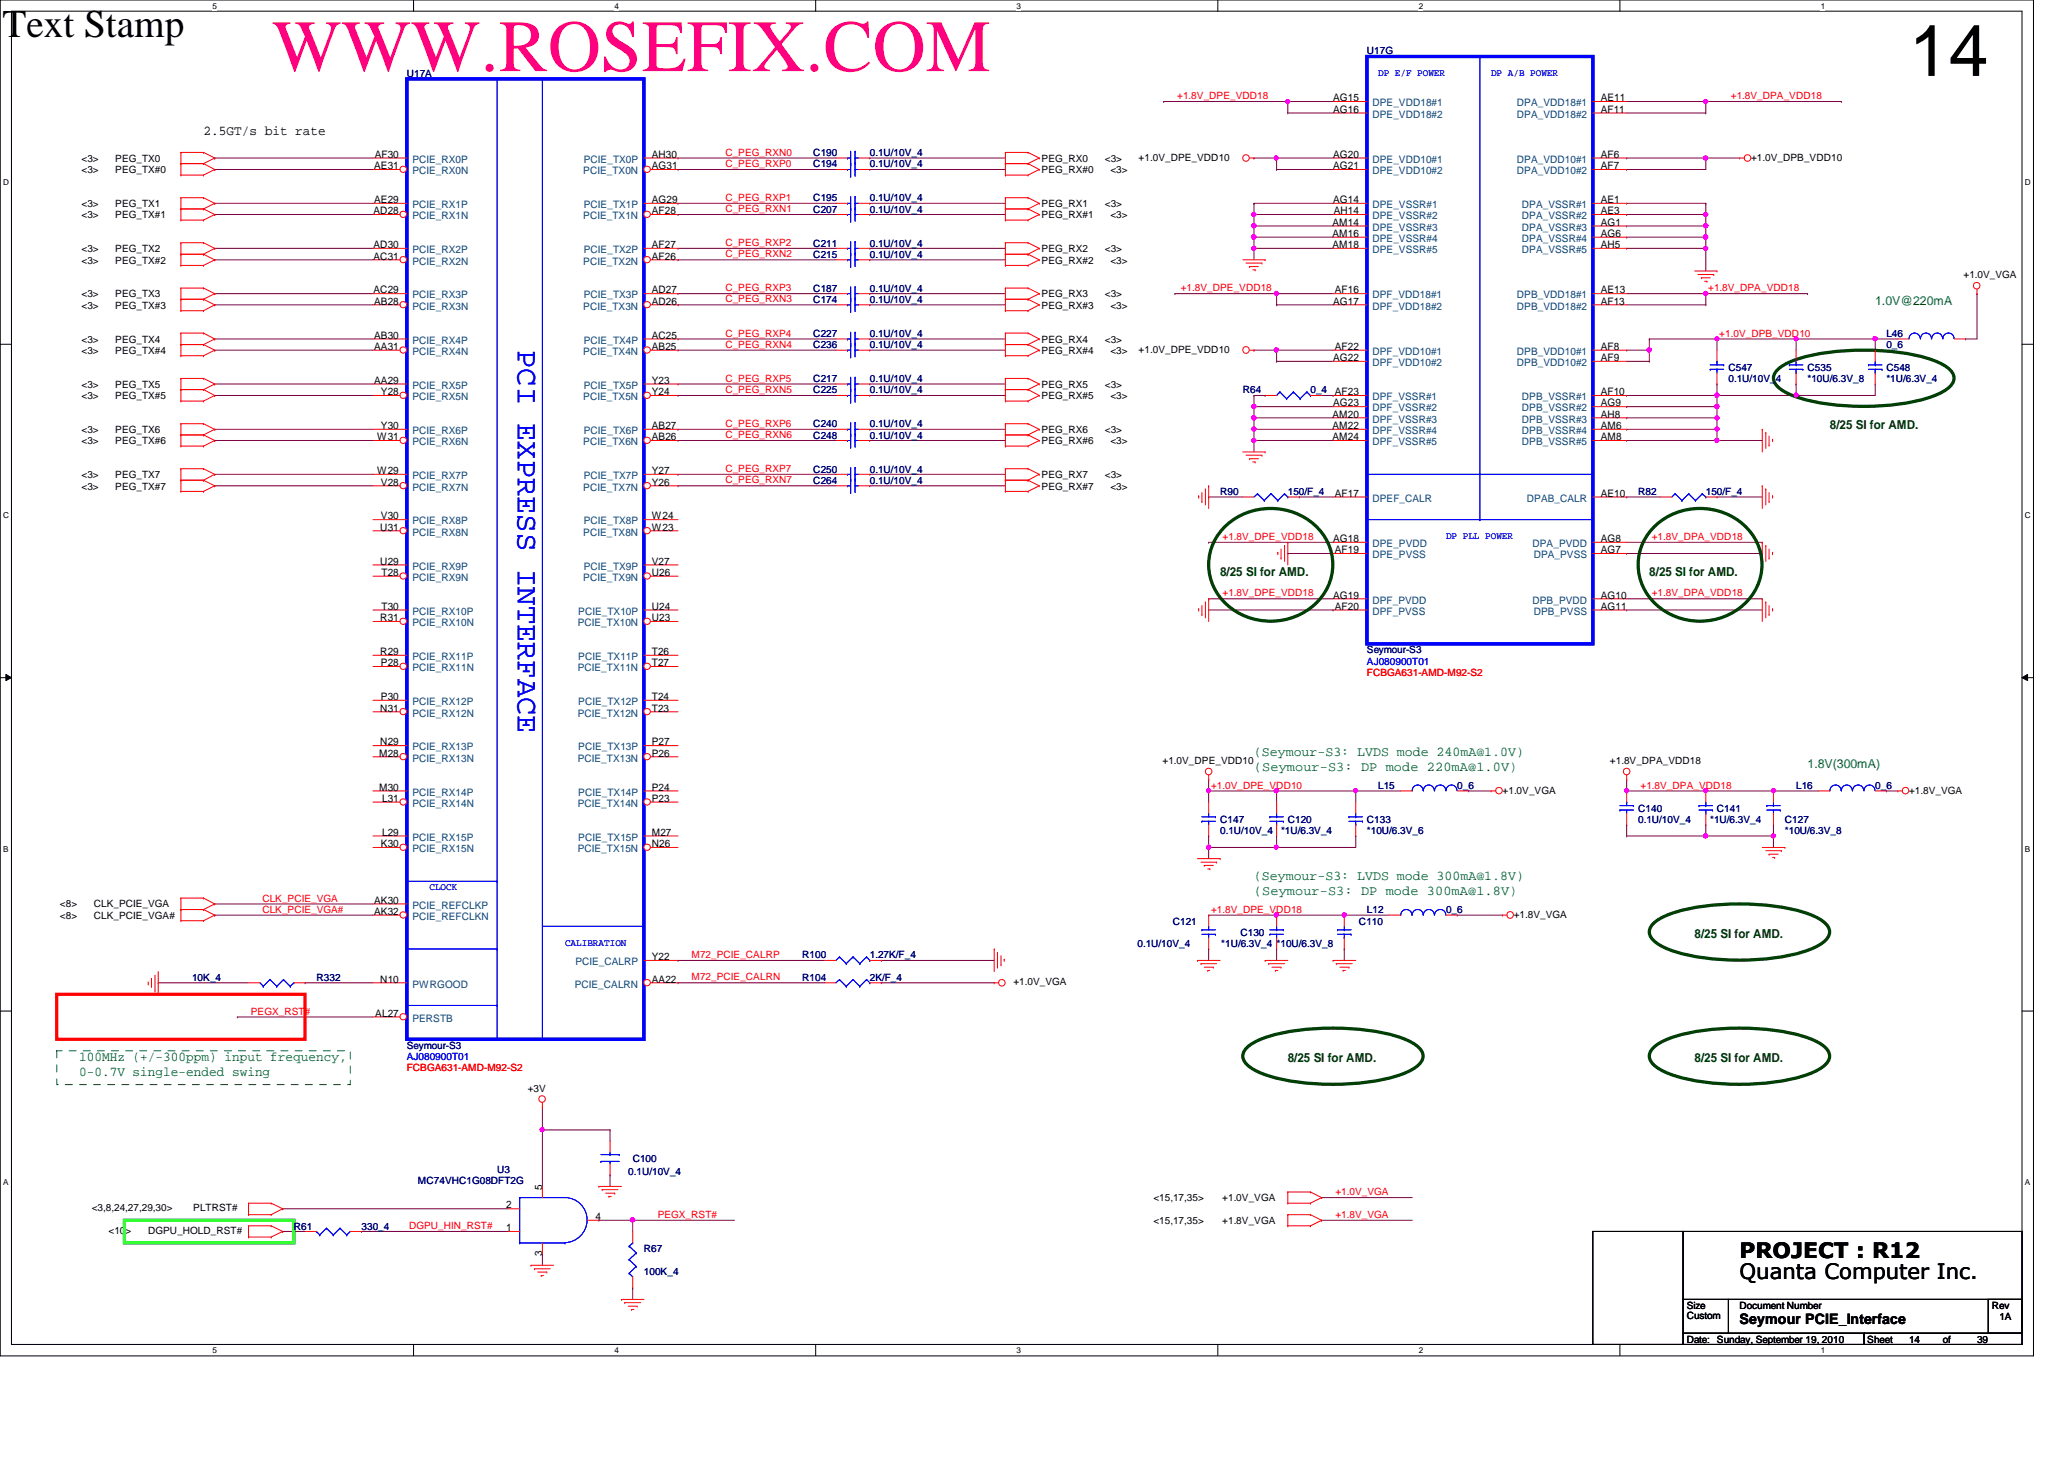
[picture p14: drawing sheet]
<svg xmlns="http://www.w3.org/2000/svg" width="297mm" height="210mm" viewBox="0 0 297 210" stroke-linecap="round" stroke-linejoin="round" font-family="sans-serif">
<defs><g id="words">
<text font-size="10.6" fill="#ff0080" x="39.2" y="10.2">WWW.ROSEFIX.COM</text>
<text font-size="10.4" x="274.7" y="10.9">14</text>
<text font-size="5.6" fill="#010101" x=".4" y="5.3">Text Stamp</text>
<text font-size="4.4" fill="#00f" x="74.5" y="50.4" transform="rotate(90 74.5 50.4)">PCI EXPRESS INTERFACE</text>
<g font-size="3">
<text x="250.4" y="184">Quanta Computer Inc.</text>
<text x="250.4" y="181">PROJECT : R12</text>
</g>
<text font-size="2.1" x="250.4" y="190.5">Seymour PCIE_Interface</text>
<text font-size="1.9" x="29.3" y="19.4">2.5GT/s bit rate</text>
<g font-size="1.9" fill="#008000">
<text x="180.5" y="108.8">(Seymour-S3: LVDS mode 240mA@1.0V)</text>
<text x="180.5" y="110.9">(Seymour-S3: DP mode 220mA@1.0V)</text>
<text x="180.5" y="126.7">(Seymour-S3: LVDS mode 300mA@1.8V)</text>
<text x="180.5" y="128.7">(Seymour-S3: DP mode 300mA@1.8V)</text>
<text x="11.4" y="152.7">100MHz (+/-300ppm) input frequency,</text>
<text x="11.4" y="154.8">0-0.7V single-ended swing</text>
</g>
<g font-size="1.8" fill="#008000">
<text x="269.9" y="43.9">1.0V@220mA</text>
<text x="260.1" y="110.5">1.8V(300mA)</text>
</g>
<g font-size="1.8" fill="#004000">
<text x="263.4" y="61.8">8/25 SI for AMD.</text>
<text x="175.6" y="82.9">8/25 SI for AMD.</text>
<text x="237.4" y="82.9">8/25 SI for AMD.</text>
<text x="243.9" y="134.9">8/25 SI for AMD.</text>
<text x="185.3" y="152.8">8/25 SI for AMD.</text>
<text x="243.9" y="152.8">8/25 SI for AMD.</text>
</g>
<g font-size="1.5">
<text x="191.9" y="14.6">AG15</text>
<text x="191.9" y="16.2">AG16</text>
<text x="230.4" y="14.6">AE11</text>
<text x="230.4" y="16.2">AF11</text>
<text x="53.9" y="22.7">AF30</text>
<text x="93.8" y="22.7">AH30</text>
<text x="191.9" y="22.7">AG20</text>
<text x="230.4" y="22.7">AF6</text>
<text x="53.8" y="24.3">AE31</text>
<text x="53.8" y="29.2">AE29</text>
<text x="93.8" y="24.3">AG31</text>
<text x="93.8" y="29.2">AG29</text>
<text x="191.9" y="24.3">AG21</text>
<text x="191.9" y="29.2">AG14</text>
<text x="230.4" y="24.3">AF7</text>
<text x="230.4" y="29.2">AE1</text>
<text x="53.8" y="30.8">AD28</text>
<text x="53.8" y="35.7">AD30</text>
<text x="93.8" y="30.8">AF28</text>
<text x="93.8" y="35.7">AF27</text>
<text x="191.8" y="32.5">AM14</text>
<text x="191.8" y="34.1">AM16</text>
<text x="191.8" y="35.7">AM18</text>
<text x="191.9" y="30.8">AH14</text>
<text x="230.4" y="30.8">AE3</text>
<text x="230.4" y="32.5">AG1</text>
<text x="230.4" y="34.1">AG6</text>
<text x="230.4" y="35.7">AH5</text>
<text x="53.8" y="37.3">AC31</text>
<text x="93.8" y="37.3">AF26</text>
<text x="53.8" y="42.2">AC29</text>
<text x="53.8" y="43.8">AB28</text>
<text x="93.8" y="43.8">AD26</text>
<text x="93.8" y="42.2">AD27</text>
<text x="191.9" y="43.8">AG17</text>
<text x="192.1" y="42.2">AF16</text>
<text x="230.4" y="42.2">AE13</text>
<text x="230.4" y="43.8">AF13</text>
<text x="53.8" y="50.3">AA31</text>
<text x="53.8" y="48.7">AB30</text>
<text x="93.8" y="50.3">AB25</text>
<text x="93.8" y="48.7">AC25</text>
<text x="191.9" y="51.9">AG22</text>
<text x="192.1" y="50.3">AF22</text>
<text x="230.4" y="50.3">AF8</text>
<text x="230.4" y="51.9">AF9</text>
<text x="53.8" y="55.2">AA29</text>
<text x="54.8" y="56.9">Y28</text>
<text x="93.8" y="56.9">Y24</text>
<text x="93.8" y="55.2">Y23</text>
<text x="191.9" y="58.5">AG23</text>
<text x="192.1" y="56.9">AF23</text>
<text x="230.4" y="56.9">AF10</text>
<text x="230.4" y="58.5">AG9</text>
<text x="54.3" y="63.3">W31</text>
<text x="54.8" y="61.7">Y30</text>
<text x="93.8" y="63.3">AB26</text>
<text x="93.8" y="61.7">AB27</text>
<text x="191.8" y="60.1">AM20</text>
<text x="191.8" y="61.7">AM22</text>
<text x="191.8" y="63.3">AM24</text>
<text x="230.4" y="60.1">AH8</text>
<text x="230.4" y="61.7">AM6</text>
<text x="230.4" y="63.3">AM8</text>
<text x="54.3" y="68.2">W29</text>
<text x="54.8" y="69.8">V28</text>
<text x="93.8" y="69.8">Y26</text>
<text x="93.8" y="68.2">Y27</text>
<text x="192.1" y="71.5">AF17</text>
<text x="230.4" y="71.5">AE10</text>
<text x="54.7" y="76.3">U31</text>
<text x="54.8" y="74.7">V30</text>
<text x="93.8" y="76.3">W23</text>
<text x="93.8" y="74.7">W24</text>
<text x="191.9" y="78">AG18</text>
<text x="230.4" y="78">AG8</text>
<text x="54.7" y="81.2">U29</text>
<text x="54.9" y="82.8">T28</text>
<text x="93.8" y="82.8">U26</text>
<text x="93.8" y="81.2">V27</text>
<text x="192.1" y="79.6">AF19</text>
<text x="230.4" y="79.6">AG7</text>
<text x="54.7" y="89.4">R31</text>
<text x="54.9" y="87.7">T30</text>
<text x="93.8" y="89.4">U23</text>
<text x="93.8" y="87.7">U24</text>
<text x="191.9" y="86.1">AG19</text>
<text x="192.1" y="87.7">AF20</text>
<text x="230.4" y="86.1">AG10</text>
<text x="230.4" y="87.7">AG11</text>
<text x="54.7" y="94.2">R29</text>
<text x="54.8" y="95.8">P28</text>
<text x="93.8" y="95.8">T27</text>
<text x="93.8" y="94.2">T26</text>
<text x="54.8" y="100.7">P30</text>
<text x="93.8" y="100.7">T24</text>
<text x="54.7" y="102.4">N31</text>
<text x="54.7" y="107.2">N29</text>
<text x="93.8" y="102.4">T23</text>
<text x="93.8" y="107.2">P27</text>
<text x="54.6" y="108.8">M28</text>
<text x="54.6" y="113.7">M30</text>
<text x="93.8" y="108.8">P26</text>
<text x="93.8" y="113.7">P24</text>
<text x="55" y="115.4">L31</text>
<text x="93.8" y="115.4">P23</text>
<text x="54.8" y="121.9">K30</text>
<text x="55" y="120.2">L29</text>
<text x="93.8" y="121.9">N26</text>
<text x="93.8" y="120.2">M27</text>
<text x="53.8" y="131.6">AK32</text>
<text x="53.8" y="130">AK30</text>
<text x="54.7" y="141.4">N10</text>
<text x="93.8" y="141.4">AA22</text>
<text x="93.8" y="138.1">Y22</text>
<text x="54" y="146.3">AL27</text>
<text x="72.9" y="173.9">2</text>
<text x="78" y="171.2" transform="rotate(-90 78 171.2)">5</text>
<text x="72.9" y="177.1">1</text>
<text x="85.7" y="175.5">4</text>
<text x="78" y="180.8" transform="rotate(-90 78 180.8)">3</text>
</g>
<g font-size="1.5" fill="#004080">
<text x="197.5" y="15.3">DPE_VDD18#1</text>
<text x="197.5" y="16.9">DPE_VDD18#2</text>
<text x="218.3" y="15.3">DPA_VDD18#1</text>
<text x="218.3" y="16.9">DPA_VDD18#2</text>
<text x="59.3" y="23.4">PCIE_RX0P</text>
<text x="84" y="23.4">PCIE_TX0P</text>
<text x="197.5" y="23.4">DPE_VDD10#1</text>
<text x="218.3" y="23.4">DPA_VDD10#1</text>
<text x="59.3" y="25.1">PCIE_RX0N</text>
<text x="59.3" y="29.9">PCIE_RX1P</text>
<text x="83.9" y="25.1">PCIE_TX0N</text>
<text x="84" y="29.9">PCIE_TX1P</text>
<text x="197.5" y="25.1">DPE_VDD10#2</text>
<text x="197.5" y="29.9">DPE_VSSR#1</text>
<text x="218.3" y="25.1">DPA_VDD10#2</text>
<text x="219" y="29.9">DPA_VSSR#1</text>
<text x="59.3" y="31.5">PCIE_RX1N</text>
<text x="83.9" y="31.5">PCIE_TX1N</text>
<text x="197.5" y="31.5">DPE_VSSR#2</text>
<text x="197.5" y="33.2">DPE_VSSR#3</text>
<text x="197.5" y="34.8">DPE_VSSR#4</text>
<text x="219" y="31.5">DPA_VSSR#2</text>
<text x="219" y="33.2">DPA_VSSR#3</text>
<text x="219" y="34.8">DPA_VSSR#4</text>
<text x="59.3" y="38.1">PCIE_RX2N</text>
<text x="59.3" y="36.4">PCIE_RX2P</text>
<text x="83.9" y="38.1">PCIE_TX2N</text>
<text x="84" y="36.4">PCIE_TX2P</text>
<text x="197.5" y="36.4">DPE_VSSR#5</text>
<text x="219" y="36.4">DPA_VSSR#5</text>
<text x="59.3" y="44.5">PCIE_RX3N</text>
<text x="59.3" y="42.9">PCIE_RX3P</text>
<text x="83.9" y="44.5">PCIE_TX3N</text>
<text x="84" y="42.9">PCIE_TX3P</text>
<text x="197.5" y="42.9">DPF_VDD18#1</text>
<text x="197.5" y="44.5">DPF_VDD18#2</text>
<text x="218.3" y="42.9">DPB_VDD18#1</text>
<text x="218.3" y="44.5">DPB_VDD18#2</text>
<text x="59.3" y="51.1">PCIE_RX4N</text>
<text x="59.3" y="49.4">PCIE_RX4P</text>
<text x="83.9" y="51.1">PCIE_TX4N</text>
<text x="84" y="49.4">PCIE_TX4P</text>
<text x="197.5" y="51.1">DPF_VDD10#1</text>
<text x="197.5" y="52.7">DPF_VDD10#2</text>
<text x="218.3" y="51.1">DPB_VDD10#1</text>
<text x="218.3" y="52.7">DPB_VDD10#2</text>
<text x="59.3" y="57.6">PCIE_RX5N</text>
<text x="59.3" y="55.9">PCIE_RX5P</text>
<text x="83.9" y="57.6">PCIE_TX5N</text>
<text x="84" y="55.9">PCIE_TX5P</text>
<text x="197.5" y="57.6">DPF_VSSR#1</text>
<text x="197.5" y="59.2">DPF_VSSR#2</text>
<text x="219" y="57.6">DPB_VSSR#1</text>
<text x="219" y="59.2">DPB_VSSR#2</text>
<text x="59.3" y="64.1">PCIE_RX6N</text>
<text x="59.3" y="62.4">PCIE_RX6P</text>
<text x="83.9" y="64.1">PCIE_TX6N</text>
<text x="84" y="62.4">PCIE_TX6P</text>
<text x="197.5" y="60.8">DPF_VSSR#3</text>
<text x="197.5" y="62.4">DPF_VSSR#4</text>
<text x="197.5" y="64.1">DPF_VSSR#5</text>
<text x="219" y="60.8">DPB_VSSR#3</text>
<text x="219" y="62.4">DPB_VSSR#4</text>
<text x="219" y="64.1">DPB_VSSR#5</text>
<text x="59.3" y="70.6">PCIE_RX7N</text>
<text x="59.3" y="68.9">PCIE_RX7P</text>
<text x="83.9" y="70.6">PCIE_TX7N</text>
<text x="84" y="68.9">PCIE_TX7P</text>
<text x="59.3" y="77">PCIE_RX8N</text>
<text x="59.3" y="75.4">PCIE_RX8P</text>
<text x="83.9" y="77">PCIE_TX8N</text>
<text x="84" y="75.4">PCIE_TX8P</text>
<text x="197.5" y="72.2">DPEF_CALR</text>
<text x="219.7" y="72.2">DPAB_CALR</text>
<text x="59.3" y="83.6">PCIE_RX9N</text>
<text x="59.3" y="82">PCIE_RX9P</text>
<text x="83.9" y="83.6">PCIE_TX9N</text>
<text x="84" y="82">PCIE_TX9P</text>
<text x="197.5" y="78.7">DPE_PVDD</text>
<text x="197.5" y="80.3">DPE_PVSS</text>
<text x="220.6" y="78.7">DPA_PVDD</text>
<text x="220.7" y="80.3">DPA_PVSS</text>
<text x="59.3" y="88.4">PCIE_RX10P</text>
<text x="83.2" y="88.4">PCIE_TX10P</text>
<text x="197.5" y="86.8">DPF_PVDD</text>
<text x="197.5" y="88.4">DPF_PVSS</text>
<text x="220.6" y="86.8">DPB_PVDD</text>
<text x="220.7" y="88.4">DPB_PVSS</text>
<text x="59.3" y="90.1">PCIE_RX10N</text>
<text x="59.3" y="95">PCIE_RX11P</text>
<text x="83.1" y="90.1">PCIE_TX10N</text>
<text x="83.2" y="95">PCIE_TX11P</text>
<text x="59.3" y="96.6">PCIE_RX11N</text>
<text x="59.3" y="101.4">PCIE_RX12P</text>
<text x="83.1" y="96.6">PCIE_TX11N</text>
<text x="83.2" y="101.4">PCIE_TX12P</text>
<text x="59.3" y="103.1">PCIE_RX12N</text>
<text x="59.3" y="107.9">PCIE_RX13P</text>
<text x="83.1" y="103.1">PCIE_TX12N</text>
<text x="83.2" y="107.9">PCIE_TX13P</text>
<text x="59.3" y="109.6">PCIE_RX13N</text>
<text x="83.1" y="109.6">PCIE_TX13N</text>
<text x="59.3" y="116.1">PCIE_RX14N</text>
<text x="59.3" y="114.5">PCIE_RX14P</text>
<text x="83.1" y="116.1">PCIE_TX14N</text>
<text x="83.2" y="114.5">PCIE_TX14P</text>
<text x="59.3" y="122.6">PCIE_RX15N</text>
<text x="59.3" y="120.9">PCIE_RX15P</text>
<text x="83.1" y="122.6">PCIE_TX15N</text>
<text x="83.2" y="120.9">PCIE_TX15P</text>
<text x="59.3" y="130.7">PCIE_REFCLKP</text>
<text x="59.3" y="132.3">PCIE_REFCLKN</text>
<text x="59.3" y="142.1">PWRGOOD</text>
<text x="82.7" y="142.1">PCIE_CALRN</text>
<text x="82.8" y="138.9">PCIE_CALRP</text>
<text x="59.3" y="147">PERSTB</text>
</g>
<g font-size="1.4" fill="#000080">
<text x="58.5" y="11.1">U17A</text>
<text x="196.7" y="7.8">U17G</text>
<text x="117" y="22.5">C190</text>
<text x="125.2" y="22.5">0.1U/10V_4</text>
<text x="117" y="24.1">C194</text>
<text x="117" y="29">C195</text>
<text x="125.2" y="24.1">0.1U/10V_4</text>
<text x="125.2" y="29">0.1U/10V_4</text>
<text x="117" y="35.5">C211</text>
<text x="117" y="30.6">C207</text>
<text x="125.2" y="35.5">0.1U/10V_4</text>
<text x="125.2" y="30.6">0.1U/10V_4</text>
<text x="117" y="37.1">C215</text>
<text x="117" y="42">C187</text>
<text x="125.2" y="37.1">0.1U/10V_4</text>
<text x="125.2" y="42">0.1U/10V_4</text>
<text x="117" y="43.6">C174</text>
<text x="125.2" y="43.6">0.1U/10V_4</text>
<text x="117" y="48.5">C227</text>
<text x="117" y="50.1">C236</text>
<text x="125.2" y="48.5">0.1U/10V_4</text>
<text x="125.2" y="50.1">0.1U/10V_4</text>
<text x="248.7" y="53.3">C547</text>
<text x="260.1" y="53.3">C535</text>
<text x="271.5" y="53.3">C548</text>
<text x="271.5" y="48.5">L46</text>
<text x="271.5" y="50.1">0_6</text>
<text x="117" y="55">C217</text>
<text x="117" y="56.6">C225</text>
<text x="125.2" y="55">0.1U/10V_4</text>
<text x="125.2" y="56.6">0.1U/10V_4</text>
<text x="178.9" y="56.6">R64</text>
<text x="188.6" y="56.6">0_4</text>
<text x="248.7" y="55">0.1U/10V_4</text>
<text x="260.1" y="55">*10U/6.3V_8</text>
<text x="271.5" y="55">*1U/6.3V_4</text>
<text x="117" y="63.1">C248</text>
<text x="117" y="61.5">C240</text>
<text x="125.2" y="63.1">0.1U/10V_4</text>
<text x="125.2" y="61.5">0.1U/10V_4</text>
<text x="117" y="68">C250</text>
<text x="117" y="69.6">C264</text>
<text x="125.2" y="68">0.1U/10V_4</text>
<text x="125.2" y="69.6">0.1U/10V_4</text>
<text x="175.6" y="71.2">R90</text>
<text x="185.3" y="71.2">150/F_4</text>
<text x="235.8" y="71.2">R82</text>
<text x="245.5" y="71.2">150/F_4</text>
<text x="196.7" y="94">Seymour-S3</text>
<text x="198.3" y="113.5">L15</text>
<text x="209.7" y="113.5">0_6</text>
<text x="258.5" y="113.5">L16</text>
<text x="269.9" y="113.5">0_6</text>
<text x="175.6" y="118.4">C147</text>
<text x="185.3" y="118.4">C120</text>
<text x="196.7" y="118.4">C133</text>
<text x="235.8" y="116.8">C140</text>
<text x="235.8" y="118.4">0.1U/10V_4</text>
<text x="246.1" y="118.4">*1U/6.3V_4</text>
<text x="247.1" y="116.8">C141</text>
<text x="256.9" y="118.4">C127</text>
<text x="175.6" y="120">0.1U/10V_4</text>
<text x="184.4" y="120">*1U/6.3V_4</text>
<text x="196.7" y="120">*10U/6.3V_6</text>
<text x="256.9" y="120">*10U/6.3V_8</text>
<text x="196.7" y="131.4">L12</text>
<text x="208.1" y="131.4">0_6</text>
<text x="115.4" y="137.9">R100</text>
<text x="125.2" y="137.9">1.27K/F_4</text>
<text x="163.7" y="136.3">0.1U/10V_4</text>
<text x="168.8" y="133">C121</text>
<text x="175.8" y="136.3">*1U/6.3V_4 *10U/6.3V_8</text>
<text x="178.5" y="134.6">C130</text>
<text x="195.6" y="133">C110</text>
<text x="27.6" y="141.1">10K_4</text>
<text x="45.5" y="141.1">R332</text>
<text x="115.4" y="141.1">R104</text>
<text x="125.2" y="141.1">2K/F_4</text>
<text x="58.5" y="150.9">Seymour-S3</text>
<text x="91.1" y="167.1">C100</text>
<text x="60.2" y="170.4">MC74VHC1G08DFT2G</text>
<text x="71.5" y="168.8">U3</text>
<text x="90.4" y="169.1">0.1U/10V_4</text>
<text x="42.3" y="176.9">R61</text>
<text x="52" y="176.9">330_4</text>
<text x="92.7" y="180.2">R67</text>
<text x="92.7" y="183.4">100K_4</text>
</g>
<g font-size="1.4" fill="#00f">
<text x="198.3" y="10.9">DP E/F POWER</text>
<text x="214.6" y="10.9">DP A/B POWER</text>
<text x="208.1" y="77.6">DP PLL POWER</text>
<text x="196.7" y="95.6">AJ080900T01</text>
<text x="61.8" y="128">CLOCK</text>
<text x="81.3" y="136.1">CALIBRATION</text>
<text x="58.5" y="152.5">AJ080900T01</text>
</g>
<g font-size="1.4" fill="#f00">
<text x="169.4" y="14.3">+1.8V_DPE_VDD18</text>
<text x="249.1" y="14.3">+1.8V_DPA_VDD18</text>
<text x="104.4" y="22.4">C_PEG_RXN0</text>
<text x="104.4" y="28.9">C_PEG_RXP1</text>
<text x="104.4" y="24">C_PEG_RXP0</text>
<text x="104.4" y="30.5">C_PEG_RXN1</text>
<text x="104.4" y="35.4">C_PEG_RXP2</text>
<text x="104.4" y="37">C_PEG_RXN2</text>
<text x="104.4" y="41.9">C_PEG_RXP3</text>
<text x="169.9" y="41.9">+1.8V_DPE_VDD18</text>
<text x="245.8" y="41.9">+1.8V_DPA_VDD18</text>
<text x="104.4" y="43.5">C_PEG_RXN3</text>
<text x="104.4" y="48.4">C_PEG_RXP4</text>
<text x="104.4" y="50">C_PEG_RXN4</text>
<text x="247.4" y="48.4">+1.0V_DPB_VDD10</text>
<text x="104.4" y="56.6">C_PEG_RXN5</text>
<text x="104.4" y="54.9">C_PEG_RXP5</text>
<text x="104.4" y="61.4">C_PEG_RXP6</text>
<text x="104.4" y="63">C_PEG_RXN6</text>
<text x="104.4" y="69.6">C_PEG_RXN7</text>
<text x="104.4" y="67.9">C_PEG_RXP7</text>
<text x="175.9" y="77.7">+1.8V_DPE_VDD18</text>
<text x="237.7" y="77.7">+1.8V_DPA_VDD18</text>
<text x="175.9" y="85.8">+1.8V_DPE_VDD18</text>
<text x="237.7" y="85.8">+1.8V_DPA_VDD18</text>
<text x="196.7" y="97.2">FCBGA631-AMD-M92-S2</text>
<text x="174.3" y="113.5">+1.0V_DPE_VDD10</text>
<text x="236.1" y="113.5">+1.8V_DPA_VDD18</text>
<text x="37.8" y="129.7">CLK_PCIE_VGA</text>
<text x="37.8" y="131.3">CLK_PCIE_VGA#</text>
<text x="174.3" y="131.3">+1.8V_DPE_VDD18</text>
<text x="99.5" y="137.8">M72_PCIE_CALRP</text>
<text x="99.5" y="141.1">M72_PCIE_CALRN</text>
<text x="36.1" y="146">PEGX_RST#</text>
<text x="58.5" y="154.1">FCBGA631-AMD-M92-S2</text>
<text x="192.2" y="172">+1.0V_VGA</text>
<text x="58.9" y="176.8">DGPU_HIN_RST#</text>
<text x="94.7" y="175.2">PEGX_RST#</text>
<text x="192.2" y="175.2">+1.8V_VGA</text>
</g>
<g font-size="1.4">
<text x="11.7" y="23.3">&lt;3&gt;</text>
<text x="16.6" y="23.3">PEG_TX0</text>
<text x="149.9" y="23.3">PEG_RX0</text>
<text x="159" y="23.3">&lt;3&gt;</text>
<text x="163.9" y="23.1">+1.0V_DPE_VDD10</text>
<text x="252" y="23.1">+1.0V_DPB_VDD10</text>
<text x="11.7" y="29.8">&lt;3&gt;</text>
<text x="11.7" y="24.9">&lt;3&gt;</text>
<text x="16.6" y="29.8">PEG_TX1</text>
<text x="16.6" y="24.9">PEG_TX#0</text>
<text x="149.9" y="24.9">PEG_RX#0</text>
<text x="149.9" y="29.8">PEG_RX1</text>
<text x="159" y="29.8">&lt;3&gt;</text>
<text x="159.8" y="24.9">&lt;3&gt;</text>
<text x="11.7" y="31.4">&lt;3&gt;</text>
<text x="16.6" y="31.4">PEG_TX#1</text>
<text x="149.9" y="31.4">PEG_RX#1</text>
<text x="159.8" y="31.4">&lt;3&gt;</text>
<text x="11.7" y="36.3">&lt;3&gt;</text>
<text x="11.7" y="37.9">&lt;3&gt;</text>
<text x="16.6" y="36.3">PEG_TX2</text>
<text x="16.6" y="37.9">PEG_TX#2</text>
<text x="149.9" y="36.3">PEG_RX2</text>
<text x="149.9" y="37.9">PEG_RX#2</text>
<text x="159" y="36.3">&lt;3&gt;</text>
<text x="159.8" y="37.9">&lt;3&gt;</text>
<text x="282.6" y="40">+1.0V_VGA</text>
<text x="11.7" y="44.4">&lt;3&gt;</text>
<text x="11.7" y="42.8">&lt;3&gt;</text>
<text x="16.6" y="44.4">PEG_TX#3</text>
<text x="16.6" y="42.8">PEG_TX3</text>
<text x="149.9" y="42.8">PEG_RX3</text>
<text x="149.9" y="44.4">PEG_RX#3</text>
<text x="159" y="42.8">&lt;3&gt;</text>
<text x="159.8" y="44.4">&lt;3&gt;</text>
<text x="11.7" y="49.3">&lt;3&gt;</text>
<text x="11.7" y="50.9">&lt;3&gt;</text>
<text x="16.6" y="49.3">PEG_TX4</text>
<text x="16.6" y="50.9">PEG_TX#4</text>
<text x="149.9" y="49.3">PEG_RX4</text>
<text x="149.9" y="50.9">PEG_RX#4</text>
<text x="159" y="49.3">&lt;3&gt;</text>
<text x="159.8" y="50.9">&lt;3&gt;</text>
<text x="163.9" y="50.8">+1.0V_DPE_VDD10</text>
<text x="11.7" y="55.8">&lt;3&gt;</text>
<text x="11.7" y="57.4">&lt;3&gt;</text>
<text x="16.6" y="55.8">PEG_TX5</text>
<text x="16.6" y="57.4">PEG_TX#5</text>
<text x="149.9" y="57.4">PEG_RX#5</text>
<text x="149.9" y="55.8">PEG_RX5</text>
<text x="159" y="55.8">&lt;3&gt;</text>
<text x="159.8" y="57.4">&lt;3&gt;</text>
<text x="11.7" y="63.9">&lt;3&gt;</text>
<text x="11.7" y="62.3">&lt;3&gt;</text>
<text x="16.6" y="63.9">PEG_TX#6</text>
<text x="16.6" y="62.3">PEG_TX6</text>
<text x="149.9" y="62.3">PEG_RX6</text>
<text x="149.9" y="63.9">PEG_RX#6</text>
<text x="159" y="62.3">&lt;3&gt;</text>
<text x="159.8" y="63.9">&lt;3&gt;</text>
<text x="11.7" y="68.8">&lt;3&gt;</text>
<text x="11.7" y="70.4">&lt;3&gt;</text>
<text x="16.6" y="68.8">PEG_TX7</text>
<text x="16.6" y="70.4">PEG_TX#7</text>
<text x="149.9" y="68.8">PEG_RX7</text>
<text x="149.9" y="70.4">PEG_RX#7</text>
<text x="159" y="68.8">&lt;3&gt;</text>
<text x="159.8" y="70.4">&lt;3&gt;</text>
<text x="167.3" y="109.9">+1.0V_DPE_VDD10</text>
<text x="231.7" y="109.9">+1.8V_DPA_VDD18</text>
<text x="216.2" y="114.2">+1.0V_VGA</text>
<text x="274.7" y="114.2">+1.8V_VGA</text>
<text x="8.6" y="130.6">&lt;8&gt;</text>
<text x="13.5" y="130.6">CLK_PCIE_VGA</text>
<text x="8.6" y="132.2">&lt;8&gt;</text>
<text x="13.5" y="132.2">CLK_PCIE_VGA#</text>
<text x="217.8" y="132">+1.8V_VGA</text>
<text x="145.8" y="141.8">+1.0V_VGA</text>
<text x="75.9" y="157.1">+3V</text>
<text x="166" y="172.8">&lt;15,17,35&gt;</text>
<text x="175.9" y="172.8">+1.0V_VGA</text>
<text x="13.2" y="174.3">&lt;3,8,24,27,29,30&gt;</text>
<text x="15.6" y="177.5">&lt;10&gt;</text>
<text x="21.3" y="177.5">DGPU_HOLD_RST#</text>
<text x="27.8" y="174.3">PLTRST#</text>
<text x="166" y="176.1">&lt;15,17,35&gt;</text>
<text x="175.9" y="176.1">+1.8V_VGA</text>
<text x="242.7" y="188.3">Size</text>
<text x="242.7" y="189.7">Custom</text>
<text x="250.4" y="188.3">Document Number</text>
<text x="286.6" y="188.3">Rev</text>
<text x="287.7" y="189.9">1A</text>
<text x="242.7" y="193.2">Date: Sunday, September 19, 2010</text>
<text x="268.7" y="193.2">Sheet</text>
<text x="274.7" y="193.2">14</text>
<text x="279.6" y="193.2">of</text>
<text x="284.5" y="193.2">39</text>
</g>
<g font-size="1.2">
<text x="30.6" y="1.2">5</text>
<text x="88.4" y="1.2">4</text>
<text x="146.3" y="1.2">3</text>
<text x="204.2" y="1.2">2</text>
<text x="262" y="1.2">1</text>
<text x=".5" y="26.6">D</text>
<text x="291.4" y="26.6">D</text>
<text x=".5" y="74.5">C</text>
<text x="291.4" y="74.5">C</text>
<text x=".5" y="122.5">B</text>
<text x="291.4" y="122.5">B</text>
<text x=".5" y="170.5">A</text>
<text x="291.4" y="170.5">A</text>
<text x="30.6" y="194.6">5</text>
<text x="88.4" y="194.6">4</text>
<text x="146.3" y="194.6">3</text>
<text x="204.2" y="194.6">2</text>
<text x="262" y="194.6">1</text>
</g>
</g></defs>
<path d="M0 0h292.6v195.1h-292.6zM1.6 1.6h289.4v191.8h-289.4z" fill="none" stroke="#000" stroke-width=".14"/>
<g fill="#fff">
<path d="M30.6 .2h.6v1.3h-.6z"/>
<path d="M30.6 193.6h.6v1.3h-.6z"/>
</g>
<path d="M59.5 0v1.6M59.5 193.4v1.6" fill="none" stroke="#000" stroke-width=".14"/>
<g fill="#fff">
<path d="M88.4 .2h.6v1.3h-.6z"/>
<path d="M88.4 193.6h.6v1.3h-.6z"/>
</g>
<path d="M117.4 0v1.6M117.4 193.4v1.6" fill="none" stroke="#000" stroke-width=".14"/>
<g fill="#fff">
<path d="M146.3 .2h.6v1.3h-.6z"/>
<path d="M146.3 193.6h.6v1.3h-.6z"/>
</g>
<path d="M175.3 0v1.6M175.3 193.4v1.6" fill="none" stroke="#000" stroke-width=".14"/>
<g fill="#fff">
<path d="M204.2 .2h.6v1.3h-.6z"/>
<path d="M204.2 193.6h.6v1.3h-.6z"/>
</g>
<path d="M233.1 0v1.6M233.1 193.4v1.6" fill="none" stroke="#000" stroke-width=".14"/>
<g fill="#fff">
<path d="M262 .2h.6v1.3h-.6z"/>
<path d="M262 193.6h.6v1.3h-.6z"/>
<path d="M.5 25.6h.8v1.3h-.8z"/>
<path d="M291.4 25.6h.8v1.3h-.8z"/>
<path d="M.5 73.5h.8v1.3h-.8z"/>
<path d="M291.4 73.5h.8v1.3h-.8z"/>
</g>
<path d="M0 49.5h1.6M291 49.5h1.6" fill="none" stroke="#000" stroke-width=".14"/>
<g fill="#fff">
<path d="M.5 121.5h.7v1.3h-.7z"/>
<path d="M291.4 121.5h.7v1.3h-.7z"/>
</g>
<path d="M0 97.5h1.6M.8 97l.8 .5-.8 .4zM291 97.5l.8-.5v.9zM291 97.5h1.6" fill="none" stroke="#000" stroke-width=".14"/>
<path d="M.8 97l.8 .5-.8 .4zM291 97.5l.8-.5v.9z" fill="#000"/>
<g fill="#fff">
<path d="M.5 169.4h.7v1.3h-.7z"/>
<path d="M291.4 169.4h.7v1.3h-.7z"/>
</g>
<path d="M0 145.5h1.6M291 145.5h1.6" fill="none" stroke="#000" stroke-width=".14"/>
<g fill="none" stroke="#800040" stroke-width=".14">
<path d="M30.9 29.3h.1M30.9 22.7h.1M30.9 30.9h.1M30.9 24.4h.1M30.9 29.3h22.8M30.9 22.7h22.8M30.9 30.9h22.8M30.9 24.4h22.8M245.5 32.5h.1M245.5 32.5v1.6M30.9 56.9h.1M30.9 55.2h.1"/>
<path d="M30.9 43.9h.1M30.9 42.2h.1M30.9 56.9h22.8M30.9 55.2h22.8M30.9 43.9h22.8M30.9 42.2h22.8M30.9 61.8h.1M30.9 63.4h.1M30.9 61.8h22.8M30.9 63.4h22.8M30.9 130h.1M30.9 131.7h.1"/>
<path d="M30.9 130h22.8M30.9 131.7h22.8M97.6 138.2h.1M97.6 138.2h21.1M126.8 138.2h.1M126.8 138.2h16.3M97.6 141.4h.1M97.6 141.4h21.1M126.8 141.4h.1M126.8 141.4h16.3"/>
</g>
<circle cx="245.5" cy="32.5" r=".31" fill="#f0f"/>
<circle cx="245.5" cy="32.5" r=".31" fill="none" stroke="#f0f" stroke-width=".14"/>
<path d="M245.5 35.7h.1M245.5 35.7v3.3" fill="none" stroke="#800040" stroke-width=".14"/>
<circle cx="245.5" cy="35.7" r=".31" fill="#f0f"/>
<circle cx="245.5" cy="35.7" r=".31" fill="none" stroke="#f0f" stroke-width=".14"/>
<path d="M234.1 63.4h.1M234.1 63.4h19.5M247.1 63.4h.1M247.1 60.1h.1M247.1 60.1v1.7" fill="none" stroke="#800040" stroke-width=".14"/>
<circle cx="247.1" cy="63.4" r=".3" fill="#f0f"/>
<circle cx="247.1" cy="63.4" r=".3" fill="none" stroke="#f0f" stroke-width=".14"/>
<path d="M234.1 58.5h.1M234.1 58.5h13M234.1 61.8h.1M234.1 61.8h13" fill="none" stroke="#800040" stroke-width=".14"/>
<circle cx="247.1" cy="61.7" r=".3" fill="#f0f"/>
<circle cx="247.1" cy="61.7" r=".3" fill="none" stroke="#f0f" stroke-width=".14"/>
<path d="M234.1 56.9h.1M234.1 56.9h13M247.1 56.9h.1M247.1 56.9v1.6M247.1 61.8h.1M247.1 61.8v1.6" fill="none" stroke="#800040" stroke-width=".14"/>
<circle cx="247.1" cy="56.8" r=".3" fill="#f0f"/>
<circle cx="247.1" cy="56.8" r=".3" fill="none" stroke="#f0f" stroke-width=".14"/>
<path d="M234.1 30.9h.1M234.1 30.9h11.4" fill="none" stroke="#800040" stroke-width=".14"/>
<circle cx="245.5" cy="30.9" r=".31" fill="#f0f"/>
<circle cx="245.5" cy="30.9" r=".31" fill="none" stroke="#f0f" stroke-width=".14"/>
<path d="M234.1 32.5h.1M234.1 32.5h11.4M245.5 34.1h.1M245.5 34.1v1.6" fill="none" stroke="#800040" stroke-width=".14"/>
<circle cx="245.5" cy="34.1" r=".32" fill="#f0f"/>
<circle cx="245.5" cy="34.1" r=".32" fill="none" stroke="#f0f" stroke-width=".14"/>
<path d="M245.5 30.9h.1M245.5 30.9v1.6" fill="none" stroke="#800040" stroke-width=".14"/>
<circle cx="245.5" cy="32.5" r=".31" fill="#f0f"/>
<circle cx="245.5" cy="32.5" r=".31" fill="none" stroke="#f0f" stroke-width=".14"/>
<path d="M180.5 30.9h.1M180.5 32.5h.1M180.5 30.9h11.4M180.5 32.5v1.6M234.1 35.7h.1M234.1 34.1h.1M234.1 35.7h11.4M234.1 34.1h11.4" fill="none" stroke="#800040" stroke-width=".14"/>
<circle cx="180.4" cy="32.5" r=".31" fill="#f0f"/>
<circle cx="180.4" cy="32.5" r=".31" fill="none" stroke="#f0f" stroke-width=".14"/>
<path d="M180.5 32.5h.1M180.5 34.1h.1M180.5 30.9h.1M180.5 32.5h11.4M180.5 34.1h11.4M180.5 30.9v1.6" fill="none" stroke="#800040" stroke-width=".14"/>
<circle cx="180.4" cy="32.5" r=".31" fill="#f0f"/>
<circle cx="180.4" cy="32.5" r=".31" fill="none" stroke="#f0f" stroke-width=".14"/>
<circle cx="180.4" cy="30.9" r=".31" fill="#f0f"/>
<circle cx="180.4" cy="30.9" r=".31" fill="none" stroke="#f0f" stroke-width=".14"/>
<path d="M180.5 34.1h.1M180.5 34.1v1.6" fill="none" stroke="#800040" stroke-width=".14"/>
<circle cx="180.4" cy="35.7" r=".31" fill="#f0f"/>
<circle cx="180.4" cy="35.7" r=".31" fill="none" stroke="#f0f" stroke-width=".14"/>
<circle cx="180.4" cy="34.1" r=".32" fill="#f0f"/>
<circle cx="180.4" cy="34.1" r=".32" fill="none" stroke="#f0f" stroke-width=".14"/>
<path d="M180.5 29.3h.1M180.5 35.7h.1M180.5 29.3h11.4M180.5 35.7h11.4M180.5 29.3v1.6M180.5 35.7v1.7M183.7 22.7h.1M183.7 22.7h8.2M234.1 87.8h.1M234.1 87.8h19.5" fill="none" stroke="#800040" stroke-width=".14"/>
<circle cx="183.7" cy="22.7" r=".3" fill="#f0f"/>
<circle cx="183.7" cy="22.7" r=".3" fill="none" stroke="#f0f" stroke-width=".14"/>
<path d="M183.7 52h.1M183.7 50.4h.1M183.7 52h8.2M183.7 50.4h8.2M234.1 79.6h.1M234.1 79.6h19.5" fill="none" stroke="#800040" stroke-width=".14"/>
<circle cx="183.7" cy="50.4" r=".31" fill="#f0f"/>
<circle cx="183.7" cy="50.4" r=".31" fill="none" stroke="#f0f" stroke-width=".14"/>
<path d="M234.1 24.4h.1M234.1 22.7h.1M234.1 24.4h11.4M234.1 22.7h11.4M180.5 50.4h.1M180.5 50.4h3.2M183.7 50.4h.1M183.7 50.4v1.6M180.5 60.1h.1M180.5 60.1v1.7" fill="none" stroke="#800040" stroke-width=".14"/>
<circle cx="180.4" cy="60.1" r=".31" fill="#f0f"/>
<circle cx="180.4" cy="60.1" r=".31" fill="none" stroke="#f0f" stroke-width=".14"/>
<path d="M245.5 22.7h.1M245.5 22.7h4.9" fill="none" stroke="#800040" stroke-width=".14"/>
<circle cx="245.5" cy="22.7" r=".31" fill="#f0f"/>
<circle cx="245.5" cy="22.7" r=".31" fill="none" stroke="#f0f" stroke-width=".14"/>
<path d="M245.5 22.7h.1M245.5 22.7v1.7M180.5 58.5h.1M180.5 58.5h11.4M180.5 58.5v1.6M180.5 61.8h.1M180.5 61.8h11.4" fill="none" stroke="#800040" stroke-width=".14"/>
<circle cx="180.4" cy="60.1" r=".31" fill="#f0f"/>
<circle cx="180.4" cy="60.1" r=".31" fill="none" stroke="#f0f" stroke-width=".14"/>
<circle cx="180.4" cy="58.5" r=".32" fill="#f0f"/>
<circle cx="180.4" cy="58.5" r=".32" fill="none" stroke="#f0f" stroke-width=".14"/>
<path d="M180.5 56.9h.1M180.5 56.9v1.6M180.5 60.1h.1M180.5 63.4h.1M180.5 61.8h.1M180.5 60.1h11.4M180.5 61.8v1.6M180.5 63.4h11.4" fill="none" stroke="#800040" stroke-width=".14"/>
<circle cx="180.4" cy="63.4" r=".31" fill="#f0f"/>
<circle cx="180.4" cy="63.4" r=".31" fill="none" stroke="#f0f" stroke-width=".14"/>
<circle cx="180.4" cy="61.7" r=".31" fill="#f0f"/>
<circle cx="180.4" cy="61.7" r=".31" fill="none" stroke="#f0f" stroke-width=".14"/>
<g fill="none" stroke="#800040" stroke-width=".14">
<path d="M180.5 22.7h.1M180.5 22.7h3.2M183.7 22.7h.1M183.7 24.4h.1M183.7 22.7v1.7M183.7 24.4h8.2M247.1 48.8h.1M247.1 48.8v1.6M258.5 48.8h.1M258.5 48.8v1.6M269.9 48.8h.1M269.9 48.8v1.6"/>
<path d="M180.5 63.4h.1M180.5 63.4v1.6M185.3 79.6h.1M185.3 79.6h6.6"/>
</g>
<circle cx="247.1" cy="48.7" r=".3" fill="#f0f"/>
<circle cx="247.1" cy="48.7" r=".3" fill="none" stroke="#f0f" stroke-width=".14"/>
<path d="M247.1 55.2h.1M247.1 55.2v1.7M258.5 55.2h.1M258.5 56.9h.1M258.5 55.2v1.7M258.5 56.9h11.4" fill="none" stroke="#800040" stroke-width=".14"/>
<circle cx="258.5" cy="56.8" r=".3" fill="#f0f"/>
<circle cx="258.5" cy="56.8" r=".3" fill="none" stroke="#f0f" stroke-width=".14"/>
<g fill="none" stroke="#800040" stroke-width=".14">
<path d="M234.1 29.3h.1M234.1 29.3h11.4M245.5 29.3h.1M245.5 29.3v1.6M269.9 55.2h.1M269.9 48.8h.1M269.9 55.2v1.7M269.9 48.8h3.2M282.9 48.8h.1M282.9 48.8h1.6M173.9 71.5h.1M173.9 71.5h5"/>
<path d="M187 71.5h.1M187 71.5h4.9M234.1 71.5h.1M234.1 71.5h4.9M247.1 71.5h.1M247.1 71.5h6.5M173.9 112.1h.1M173.9 112.1v1.7M183.7 113.8h.1M183.7 113.8v1.6M183.7 113.8h11.4M173.9 120.3h.1"/>
<path d="M173.9 121.9h.1M173.9 120.3v3.2M195.1 120.3h.1M195.1 120.3v1.6"/>
</g>
<circle cx="195.1" cy="113.7" r=".3" fill="#f0f"/>
<circle cx="195.1" cy="113.7" r=".3" fill="none" stroke="#f0f" stroke-width=".14"/>
<circle cx="183.7" cy="113.7" r=".3" fill="#f0f"/>
<circle cx="183.7" cy="113.7" r=".3" fill="none" stroke="#f0f" stroke-width=".14"/>
<path d="M173.9 113.8h.1M173.9 113.8v1.6M173.9 113.8h9.8" fill="none" stroke="#800040" stroke-width=".14"/>
<circle cx="183.7" cy="113.7" r=".3" fill="#f0f"/>
<circle cx="183.7" cy="113.7" r=".3" fill="none" stroke="#f0f" stroke-width=".14"/>
<circle cx="173.9" cy="113.7" r=".3" fill="#f0f"/>
<circle cx="173.9" cy="113.7" r=".3" fill="none" stroke="#f0f" stroke-width=".14"/>
<path d="M195.1 113.8h.1M195.1 113.8v1.6M195.1 113.8h6.5M211.4 113.8h.1M211.4 113.8h3.2M173.9 121.9h.1M173.9 121.9h21.2M183.7 120.3h.1M183.7 121.9h.1M183.7 120.3v1.6" fill="none" stroke="#800040" stroke-width=".14"/>
<circle cx="183.7" cy="121.9" r=".3" fill="#f0f"/>
<circle cx="183.7" cy="121.9" r=".3" fill="none" stroke="#f0f" stroke-width=".14"/>
<circle cx="173.9" cy="121.9" r=".3" fill="#f0f"/>
<circle cx="173.9" cy="121.9" r=".3" fill="none" stroke="#f0f" stroke-width=".14"/>
<path d="M185.3 14.6h.1M185.3 14.6h6.6" fill="none" stroke="#800040" stroke-width=".14"/>
<circle cx="185.3" cy="14.6" r=".3" fill="#f0f"/>
<circle cx="185.3" cy="14.6" r=".3" fill="none" stroke="#f0f" stroke-width=".14"/>
<path d="M185.3 14.6h.1M185.3 16.3h.1M185.3 14.6v1.7M185.3 16.3h6.6M183.7 42.2h.1M183.7 42.2h8.2" fill="none" stroke="#800040" stroke-width=".14"/>
<circle cx="183.7" cy="42.2" r=".31" fill="#f0f"/>
<circle cx="183.7" cy="42.2" r=".31" fill="none" stroke="#f0f" stroke-width=".14"/>
<g fill="none" stroke="#800040" stroke-width=".14">
<path d="M183.7 42.2h.1M183.7 43.9h.1M183.7 42.2v1.7M183.7 43.9h8.2M173.9 131.7h.1M173.9 136.5h.1M173.9 131.7h9.8M173.9 136.5v1.7M183.7 136.5h.1M183.7 136.5v1.7M193.5 136.5h.1M193.5 131.7h.1"/>
<path d="M193.5 136.5v1.7M193.5 131.7h6.5"/>
</g>
<circle cx="193.4" cy="131.6" r=".31" fill="#f0f"/>
<circle cx="193.4" cy="131.6" r=".31" fill="none" stroke="#f0f" stroke-width=".14"/>
<path d="M167.5 14.6h.1M167.5 14.6h17.8M169.1 42.2h.1M169.1 42.2h14.6M183.7 131.7h.1M183.7 131.7h9.8" fill="none" stroke="#800040" stroke-width=".14"/>
<circle cx="183.7" cy="131.6" r=".31" fill="#f0f"/>
<circle cx="183.7" cy="131.6" r=".31" fill="none" stroke="#f0f" stroke-width=".14"/>
<path d="M258.5 48.8h.1M258.5 48.8h11.4" fill="none" stroke="#800040" stroke-width=".14"/>
<circle cx="269.9" cy="48.7" r=".31" fill="#f0f"/>
<circle cx="269.9" cy="48.7" r=".31" fill="none" stroke="#f0f" stroke-width=".14"/>
<circle cx="258.5" cy="48.7" r=".3" fill="#f0f"/>
<circle cx="258.5" cy="48.7" r=".3" fill="none" stroke="#f0f" stroke-width=".14"/>
<path d="M247.1 48.8h.1M247.1 56.9h.1M247.1 48.8h11.4M247.1 56.9h11.4" fill="none" stroke="#800040" stroke-width=".14"/>
<circle cx="247.1" cy="56.8" r=".3" fill="#f0f"/>
<circle cx="247.1" cy="56.8" r=".3" fill="none" stroke="#f0f" stroke-width=".14"/>
<path d="M237.4 48.8h.1M237.4 50.4h.1M237.4 48.8h9.7M237.4 48.8v1.6" fill="none" stroke="#800040" stroke-width=".14"/>
<circle cx="237.3" cy="50.4" r=".32" fill="#f0f"/>
<circle cx="237.3" cy="50.4" r=".32" fill="none" stroke="#f0f" stroke-width=".14"/>
<g fill="none" stroke="#800040" stroke-width=".14">
<path d="M234.1 14.6h11.4M234.1 16.3h11.4M245.5 14.6h.1M245.5 16.3h.1M245.5 14.6v1.7M97.6 37.4h.1M97.6 30.9h.1M97.6 35.7h.1M97.6 29.3h.1M97.6 37.4h22.7M97.6 30.9h22.7M97.6 29.3h22.7"/>
<path d="M97.6 35.7h22.7M125.2 22.7h.1M125.2 29.3h.1M125.2 24.4h.1M125.2 35.7h.1M125.2 37.4h.1M125.2 30.9h.1M125.2 22.7h19.5M125.2 37.4h19.5M125.2 30.9h19.5M125.2 29.3h19.5M125.2 35.7h19.5"/>
<path d="M125.2 24.4h19.5M97.6 42.2h.1M97.6 48.8h.1M97.6 43.9h.1M97.6 56.9h.1M97.6 50.4h.1M97.6 55.2h.1M97.6 50.4h22.7M97.6 48.8h22.7M97.6 42.2h22.7M97.6 43.9h22.7M97.6 55.2h22.7"/>
<path d="M97.6 56.9h22.7M125.2 48.8h.1M125.2 50.4h.1M125.2 42.2h.1M125.2 55.2h.1M125.2 56.9h.1M125.2 43.9h.1M125.2 50.4h19.5M125.2 48.8h19.5M125.2 42.2h19.5M125.2 43.9h19.5M125.2 55.2h19.5"/>
<path d="M125.2 56.9h19.5M234.1 50.4h.1M234.1 50.4h3.3M234.1 52h3.3M234.1 42.2h11.4M234.1 43.9h11.4M237.4 52h.1M237.4 50.4h.1M237.4 50.4v1.6M245.5 42.2h.1M245.5 43.9h.1M245.5 42.2v1.7"/>
<path d="M97.6 61.8h.1M97.6 69.9h.1M97.6 68.2h.1M97.6 63.4h.1M97.6 61.8h22.7M97.6 69.9h22.7M97.6 68.2h22.7M97.6 63.4h22.7M125.2 69.9h.1M125.2 68.2h.1M125.2 63.4h.1M125.2 61.8h.1"/>
<path d="M125.2 61.8h19.5M125.2 69.9h19.5M125.2 68.2h19.5M125.2 63.4h19.5M245.5 118.7h.1M245.5 118.7v1.6M209.7 131.7h.1M209.7 131.7h6.5M234.1 120.3h.1M234.1 120.3h21.1M245.5 120.3h.1M22.8 141.4h.1"/>
<path d="M22.8 141.4h13M43.9 141.4h.1M43.9 141.4h9.8"/>
</g>
<circle cx="255.2" cy="120.3" r=".3" fill="#f0f"/>
<circle cx="255.2" cy="120.3" r=".3" fill="none" stroke="#f0f" stroke-width=".14"/>
<circle cx="245.5" cy="120.3" r=".31" fill="#f0f"/>
<circle cx="245.5" cy="120.3" r=".31" fill="none" stroke="#f0f" stroke-width=".14"/>
<path d="M234.1 118.7h.1M234.1 118.7v1.6M255.2 113.8h.1M255.2 113.8h6.5M271.5 113.8h.1M271.5 113.8h1.6" fill="none" stroke="#800040" stroke-width=".14"/>
<circle cx="255.2" cy="113.7" r=".3" fill="#f0f"/>
<circle cx="255.2" cy="113.7" r=".3" fill="none" stroke="#f0f" stroke-width=".14"/>
<path d="M245.5 113.8h.1M245.5 113.8h9.7" fill="none" stroke="#800040" stroke-width=".14"/>
<circle cx="255.2" cy="113.7" r=".3" fill="#f0f"/>
<circle cx="255.2" cy="113.7" r=".3" fill="none" stroke="#f0f" stroke-width=".14"/>
<circle cx="245.5" cy="113.7" r=".31" fill="#f0f"/>
<circle cx="245.5" cy="113.7" r=".31" fill="none" stroke="#f0f" stroke-width=".14"/>
<path d="M234.1 112.1h.1M234.1 113.8h.1M234.1 112.1v1.7M234.1 113.8h11.4M255.2 118.7h.1M255.2 118.7v3.2M255.2 120.3h.1" fill="none" stroke="#800040" stroke-width=".14"/>
<circle cx="234.1" cy="113.7" r=".3" fill="#f0f"/>
<circle cx="234.1" cy="113.7" r=".3" fill="none" stroke="#f0f" stroke-width=".14"/>
<path d="M245.5 14.6h19.5M265 14.6h.1" fill="none" stroke="#800040" stroke-width=".14"/>
<circle cx="245.5" cy="14.6" r=".31" fill="#f0f"/>
<circle cx="245.5" cy="14.6" r=".31" fill="none" stroke="#f0f" stroke-width=".14"/>
<path d="M234.1 60.1h.1M234.1 60.1h13" fill="none" stroke="#800040" stroke-width=".14"/>
<circle cx="247.1" cy="60.1" r=".3" fill="#f0f"/>
<circle cx="247.1" cy="60.1" r=".3" fill="none" stroke="#f0f" stroke-width=".14"/>
<path d="M247.1 58.5h.1M247.1 58.5v1.6" fill="none" stroke="#800040" stroke-width=".14"/>
<circle cx="247.1" cy="58.5" r=".31" fill="#f0f"/>
<circle cx="247.1" cy="58.5" r=".31" fill="none" stroke="#f0f" stroke-width=".14"/>
<path d="M245.5 42.2h14.6M260.1 42.2h.1" fill="none" stroke="#800040" stroke-width=".14"/>
<circle cx="245.5" cy="42.2" r=".32" fill="#f0f"/>
<circle cx="245.5" cy="42.2" r=".32" fill="none" stroke="#f0f" stroke-width=".14"/>
<g fill="none" stroke="#800040" stroke-width=".14">
<path d="M30.9 35.7h.1M30.9 37.4h.1M30.9 35.7h22.8M30.9 37.4h22.8M97.6 24.4h.1M97.6 22.7h.1M97.6 24.4h22.7M97.6 22.7h22.7M30.9 48.8h.1M30.9 50.4h.1M30.9 48.8h22.8M30.9 50.4h22.8"/>
<path d="M284.5 42.2h.1M284.5 42.2v6.6M30.9 68.2h.1M30.9 69.9h.1M30.9 68.2h22.8M30.9 69.9h22.8M173.9 87.8h18M191.9 87.8h.1M34.2 146.3h.1M34.2 146.3h19.5M52 177.2h.1M52 177.2h21.2"/>
<path d="M87.8 169h.1M87.8 169v1.7M91.1 175.6h.1M91.1 175.6h14.6M190.2 172.3h.1M190.2 175.6h.1M190.2 172.3h13M190.2 175.6h13M78.1 180.4h.1M78.1 180.4v1.6"/>
</g>
<circle cx="91" cy="175.5" r=".31" fill="#f0f"/>
<circle cx="91" cy="175.5" r=".31" fill="none" stroke="#f0f" stroke-width=".14"/>
<path d="M40.7 173.9h.1M40.7 173.9h32.5M78.1 162.6h.1M78.1 162.6v8.1M78.1 162.6h9.7M87.8 162.6h.1M87.8 162.6v1.6M91.1 175.6h.1M91.1 175.6v1.6" fill="none" stroke="#800040" stroke-width=".14"/>
<circle cx="78" cy="162.5" r=".3" fill="#f0f"/>
<circle cx="78" cy="162.5" r=".3" fill="none" stroke="#f0f" stroke-width=".14"/>
<g fill="none" stroke="#800040" stroke-width=".14">
<path d="M180.5 56.9h1.6M182.1 56.9h.1M190.2 56.9h1.7M191.9 56.9h.1M173.9 78h.1M173.9 78h18M234.1 78h19.5M253.6 78h.1M173.9 86.1h.1M173.9 86.1h18M234.1 86.1h19.5M253.6 86.1h.1"/>
<path d="M78.1 159.3h.1M78.1 159.3v3.3M40.7 177.2h.1M40.7 177.2h3.2M86.2 175.6h.1M86.2 175.6h4.9M91.1 185.3h.1M91.1 185.3v1.6"/>
</g>
<g fill="none" stroke="#f00" stroke-width=".14">
<path d="M26 31.7h.1M26 30.1h.1M26 23.5h.1M26 21.9h.1M26 28.4h.1M26 25.2h.1M26 36.6h.1M26 34.9h.1M26 38.2h.1M26 21.9v3.3M26 28.4v3.3M26 34.9v3.3"/>
<path d="M26 30.1h3.3M26 31.7h3.3M26 21.9h3.3M26 23.5h3.3M26 28.4h3.3M26 25.2h3.3M26 34.9h3.3M26 36.6h3.3M26 38.2h3.3M29.3 30.1h.1M29.3 31.7h.1M29.3 21.9h.1"/>
<path d="M29.3 23.5h.1M29.3 28.4h.1M29.3 25.2h.1M29.3 34.9h.1M29.3 36.6h.1M29.3 38.2h.1M29.3 30.1l1.6 .8M29.3 21.9l1.6 .8M29.3 28.4l1.6 .9M29.3 23.5l1.6 .9M29.3 34.9l1.6 .8M29.3 36.6l1.6 .8"/>
<path d="M30.9 30.9h.1M30.9 22.7h.1M30.9 29.3h.1M30.9 24.4h.1M30.9 35.7h.1M30.9 37.4h.1M30.9 30.9l-1.6 .8M30.9 22.7l-1.6 .8M30.9 29.3l-1.6 .8M30.9 24.4l-1.6 .8M30.9 35.7l-1.6 .9M30.9 37.4l-1.6 .8"/>
<path d="M120.3 37.4h1.7M120.3 35.7h1.7M123.6 37.4h1.6M123.6 35.7h1.6M144.7 36.6h.1M144.7 34.9h.1M144.7 25.2h.1M144.7 23.5h.1M144.7 31.7h.1M144.7 30.1h.1M144.7 28.4h.1M144.7 38.2h.1"/>
<path d="M144.7 21.9h.1M144.7 30.1h3.3M144.7 31.7h3.3M144.7 21.9h3.3M144.7 23.5h3.3M144.7 28.4h3.3M144.7 25.2h3.3M144.7 21.9v3.3M144.7 28.4v3.3M144.7 34.9v3.3M144.7 34.9h3.3M144.7 36.6h3.3"/>
<path d="M144.7 38.2h3.3M148 34.9h.1M148 36.6h.1M148 23.5h.1M148 25.2h.1M148 30.1h.1M148 31.7h.1M148 28.4h.1M148 38.2h.1M148 21.9h.1M148 34.9l1.6 .8M148 23.5l1.6 .9"/>
<path d="M148 30.1l1.6 .8M148 28.4l1.6 .9M148 36.6l1.6 .8M148 21.9l1.6 .8M149.6 35.7h.1M149.6 24.4h.1M149.6 30.9h.1M149.6 29.3h.1M149.6 37.4h.1M149.6 22.7h.1M149.6 35.7l-1.6 .9M149.6 24.4l-1.6 .8"/>
<path d="M149.6 30.9l-1.6 .8M149.6 29.3l-1.6 .8M149.6 37.4l-1.6 .8M149.6 22.7l-1.6 .8M178.9 37.4h3.2M179.3 37.8h2.3M179.8 38.4h.1M179.8 38.4h1.3M179.8 22.7h.7M180.3 38.8h.3M180.5 22.7h.1M180.6 38.8h.1"/>
<path d="M181.6 37.8h.1M182.1 37.4h.1M243.9 39h3.2M244.3 39.5h2.3M244.9 40h.1M244.9 40h1.2M246.6 39.5h.1M247.1 39h.1M250.4 22.7h.1M250.4 22.7h.6M26 56h.1M26 54.4h.1"/>
<path d="M26 57.7h.1M26 44.7h.1M26 43.1h.1M26 41.4h.1M26 49.6h.1M26 47.9h.1M26 51.2h.1M26 54.4h3.3M26 56h3.3M26 41.4v3.3M26 47.9v3.3M26 54.4v3.3"/>
<path d="M26 57.7h3.3M26 43.1h3.3M26 44.7h3.3M26 41.4h3.3M26 47.9h3.3M26 49.6h3.3M26 51.2h3.3M29.3 54.4h.1M29.3 56h.1M29.3 57.7h.1M29.3 43.1h.1M29.3 44.7h.1"/>
<path d="M29.3 41.4h.1M29.3 47.9h.1M29.3 49.6h.1M29.3 51.2h.1M29.3 54.4l1.6 .8M29.3 56l1.6 .9M29.3 43.1l1.6 .8M29.3 41.4l1.6 .8M29.3 47.9l1.6 .9M29.3 49.6l1.6 .8M30.9 55.2h.1M30.9 56.9h.1"/>
<path d="M30.9 43.9h.1M30.9 42.2h.1M30.9 48.8h.1M30.9 50.4h.1M30.9 55.2l-1.6 .8M30.9 56.9l-1.6 .8M30.9 43.9l-1.6 .8M30.9 42.2l-1.6 .9M30.9 48.8l-1.6 .8M30.9 50.4l-1.6 .8M120.3 48.8h1.7M123.6 48.8h1.6"/>
<path d="M144.7 49.6h.1M144.7 47.9h.1M144.7 51.2h.1M144.7 57.7h.1M144.7 56h.1M144.7 43.1h.1M144.7 41.4h.1M144.7 54.4h.1M144.7 44.7h.1M144.7 54.4h3.3M144.7 56h3.3M144.7 57.7h3.3"/>
<path d="M144.7 43.1h3.3M144.7 44.7h3.3M144.7 41.4h3.3M144.7 41.4v3.3M144.7 47.9v3.3M144.7 54.4v3.3M144.7 47.9h3.3M144.7 49.6h3.3M144.7 51.2h3.3M148 47.9h.1M148 49.6h.1M148 51.2h.1"/>
<path d="M148 56h.1M148 57.7h.1M148 41.4h.1M148 43.1h.1M148 54.4h.1M148 44.7h.1M148 47.9l1.6 .9M148 49.6l1.6 .8M148 56l1.6 .9M148 41.4l1.6 .8M148 54.4l1.6 .8M148 43.1l1.6 .8"/>
<path d="M149.6 48.8h.1M149.6 50.4h.1M149.6 56.9h.1M149.6 42.2h.1M149.6 55.2h.1M149.6 43.9h.1M149.6 48.8l-1.6 .8M149.6 50.4l-1.6 .8M149.6 56.9l-1.6 .8M149.6 42.2l-1.6 .9M149.6 55.2l-1.6 .8M149.6 43.9l-1.6 .8"/>
<path d="M179.8 50.4h.7M180.5 50.4h.1M245.3 40.5h.4M245.7 40.5h.1M258.5 50.4v1.6M258.5 53.6v1.6M269.9 50.4v1.6M269.9 53.6v1.6M284.5 42.2h.1M284.5 41.6v.6M26 64.2h.1M26 62.6h.1"/>
<path d="M26 61h.1M26 69.1h.1M26 67.4h.1M26 70.7h.1M26 61v3.2M26 67.4v3.3M26 62.6h3.3M26 64.2h3.3M26 61h3.3M26 67.4h3.3M26 69.1h3.3M26 70.7h3.3"/>
<path d="M29.3 62.6h.1M29.3 64.2h.1M29.3 61h.1M29.3 67.4h.1M29.3 69.1h.1M29.3 70.7h.1M29.3 62.6l1.6 .8M29.3 61l1.6 .8M29.3 67.4l1.6 .8M29.3 69.1l1.6 .8M30.9 63.4h.1M30.9 61.8h.1"/>
<path d="M30.9 68.2h.1M30.9 69.9h.1M30.9 63.4l-1.6 .8M30.9 61.8l-1.6 .8M30.9 68.2l-1.6 .9M30.9 69.9l-1.6 .8M120.3 68.2h1.7M120.3 63.4h1.7M123.6 68.2h1.6M123.6 63.4h1.6M144.7 69.1h.1M144.7 67.4h.1"/>
<path d="M144.7 62.6h.1M144.7 61h.1M144.7 70.7h.1M144.7 64.2h.1M144.7 62.6h3.3M144.7 64.2h3.3M144.7 61h3.3M144.7 67.4h3.3M144.7 69.1h3.3M144.7 61v3.2M144.7 67.4v3.3M144.7 70.7h3.3"/>
<path d="M148 67.4h.1M148 69.1h.1M148 61h.1M148 62.6h.1M148 70.7h.1M148 64.2h.1M148 67.4l1.6 .8M148 61l1.6 .8M148 69.1l1.6 .8M148 62.6l1.6 .8M149.6 68.2h.1M149.6 61.8h.1"/>
<path d="M149.6 69.9h.1M149.6 63.4h.1M149.6 68.2l-1.6 .9M149.6 61.8l-1.6 .8M149.6 69.9l-1.6 .8M149.6 63.4l-1.6 .8M172.5 71.3h.1M172.5 71.3v.4M173 72.2h.1M173 70.9v1.3M173.5 70.4h.1M173.5 70.4v2.2"/>
<path d="M173.9 69.9h.1M173.9 69.9v3.3M178.9 65h3.2M178.9 71.5h1.6M179.3 65.5h2.3M179.8 66h.1M179.8 66h1.3M180.3 66.5h.3M180.6 66.5h.1M181.6 65.5h.1M182.1 65h.1M183.9 79.5h.1"/>
<path d="M183.9 79.5v.3M184.4 79v1.3M184.9 78.5h.1M184.9 78.5v2.3M185.3 78h.1M185.3 78v3.3M185.3 71.5h1.7M253.6 61.8h.1M253.6 78h.1M253.6 69.9h.1M253.6 61.8v3.2M253.6 69.9v3.3"/>
<path d="M253.6 78v3.3M254.1 62.2h.1M254.1 78.5h.1M254.1 70.4h.1M254.1 62.2v2.3M254.1 70.4v2.2M254.1 78.5v2.3M254.6 64.1h.1M254.6 72.2h.1M254.6 62.7v1.4M254.6 70.9v1.3M254.6 79v1.3"/>
<path d="M255.1 63.2h.1M255.1 79.5h.1M255.1 71.3h.1M255.1 63.2v.3M255.1 71.3v.4M255.1 79.5v.3M172.5 87.6h.1M172.5 87.6v.3M173 88.4h.1M173 87.1v1.3M173.5 86.6h.1M173.5 86.6v2.3"/>
<path d="M173.9 86.1h.1M173.9 86.1v3.3M184.4 80.3h.1M253.6 86.1h.1M253.6 86.1v3.3M254.1 86.6h.1M254.1 86.6v2.3M254.6 88.4h.1M254.6 80.3h.1M254.6 87.1v1.3M255.1 87.6h.1M255.1 87.6v.3"/>
<path d="M173.9 112.1h.1M173.9 111.5v.6M201.6 113.8h1.6M209.7 113.8h1.7M214.6 113.8h.1M214.6 113.8h.7M234.1 112.1h.1M234.1 111.5v.6M245.5 113.8v1.6M245.5 117v1.7M273.1 113.8h.1M273.1 113.8h.7"/>
<path d="M22.8 139.8v3.2M26 129.2h.1M26 130.9h.1M26 132.5h.1M26 129.2v3.3M26 129.2h3.3M26 130.9h3.3M26 132.5h3.3M29.3 129.2h.1M29.3 130.9h.1M29.3 132.5h.1M29.3 129.2l1.6 .8"/>
<path d="M29.3 130.9l1.6 .8M30.9 130h.1M30.9 131.7h.1M30.9 130l-1.6 .9M30.9 131.7l-1.6 .8M143.1 136.5h.1M143.1 136.5v3.3M143.5 137h.1M143.5 137v2.3M144.1 138.8h.1M144.1 137.5v1.3M144.5 138h.1"/>
<path d="M144.5 138v.3M172.3 138.2h.1M172.3 123.5h3.3M172.3 138.2h3.3M172.8 138.6h.1M172.8 124h2.3M172.8 138.6h2.3M173.3 124.5h.1M173.3 124.5h1.3M173.3 139.1h1.3M173.8 139.6h.1M173.8 125h.3"/>
<path d="M173.8 139.6h.3M174.1 125h.1M174.6 139.1h.1M175.1 124h.1M175.6 123.5h.1M182.1 138.2h.1M182.1 138.2h3.2M182.6 138.6h.1M182.6 138.6h2.3M183 139.1h1.4M183.6 139.6h.1M183.6 139.6h.3"/>
<path d="M183.7 131.7v1.6M183.7 134.9v1.6M184.4 139.1h.1M191.9 138.2h.1M191.9 138.2h3.2M192.3 138.6h.1M192.3 138.6h2.3M192.8 139.1h1.3M193.3 139.6h.1M193.3 139.6h.3M194.1 139.1h.1M200 131.7h1.6"/>
<path d="M208.1 131.7h1.6M216.2 131.7h.1M216.2 131.7h.7M253.6 121.9h3.3M254.1 122.4h2.3M254.6 122.9h.1M254.6 122.9h1.3M255.1 123.4h.3M255.4 123.4h.1M256.4 122.4h.1M256.9 121.9h.1M21.3 141.6h.1"/>
<path d="M21.3 141.3v.3M21.8 140.8h.1M21.8 140.8v1.3M22.3 142.5h.1M22.3 140.3v2.2M22.8 143h.1M35.8 141.4h1.6M42.3 141.4h1.6M53.7 141.4h4.8M78.1 159.3h.1M78.1 158.6v.7M143.1 141.4h.1"/>
<path d="M143.1 141.4h.6M35.8 173.1h.1M35.8 174.8h.1M35.8 176.4h.1M35.8 178h.1M35.8 173.1h3.2M35.8 174.8h3.2M35.8 176.4h3.2M35.8 173.1v1.7M35.8 176.4v1.6M35.8 178h3.2M39 174.8h.1"/>
<path d="M39 173.1h.1M39 178h.1M39 176.4h.1M39 173.1l1.7 .8M39 176.4l1.7 .8M40.7 173.9h.1M40.7 177.2h.1M40.7 173.9l-1.7 .9M40.7 177.2l-1.7 .8M73.2 173.9h1.6M73.2 177.2h1.6M78.1 170.7v1.6"/>
<path d="M78.1 178.8v1.6M84.5 175.6h1.7M86.2 170.7h.1M86.2 170.7h3.2M86.7 171.2h.1M86.7 171.2h2.2M87.2 171.7h1.3M87.6 172.1h.1M87.6 172.1h.4M88.5 171.7h.1M91.1 177.2v1.6M185.3 173.1h.1"/>
<path d="M185.3 171.5h.1M185.3 176.4h.1M185.3 174.8h.1M185.3 171.5h3.3M185.3 173.1h3.3M185.3 171.5v1.6M185.3 174.8v1.6M185.3 174.8h3.3M185.3 176.4h3.3M188.6 171.5h.1M188.6 173.1h.1M188.6 174.8h.1"/>
<path d="M188.6 176.4h.1M188.6 171.5l1.6 .8M188.6 174.8l1.6 .8M190.2 172.3h.1M190.2 175.6h.1M190.2 172.3l-1.6 .8M190.2 175.6l-1.6 .8M76.4 182h.1M76.4 182h3.3M76.9 182.5h.1M76.9 182.5h2.3M77.4 183h1.3"/>
<path d="M77.9 183.5h.1M77.9 183.5h.3M78.7 183h.1M89.4 186.9h.1M89.4 186.9h3.3M89.9 187.4h.1M89.9 187.4h2.3M90.4 187.9h1.3M90.9 188.4h.1M90.9 188.4h.3M91.1 183.7v1.6M91.7 187.9h.1"/>
<circle cx="179.3" cy="22.7" r=".47"/>
<circle cx="251.5" cy="22.7" r=".47"/>
<circle cx="179.3" cy="50.4" r=".48"/>
<circle cx="284.5" cy="41.1" r=".47"/>
<circle cx="173.9" cy="111" r=".47"/>
<circle cx="215.7" cy="113.7" r=".47"/>
<circle cx="234.1" cy="111" r=".47"/>
<circle cx="274.2" cy="113.7" r=".47"/>
<circle cx="217.3" cy="131.6" r=".48"/>
<circle cx="78" cy="158.1" r=".47"/>
<circle cx="144.2" cy="141.4" r=".47"/>
</g>
<path d="M229.2 177.2h13v16.2h-13zM242.2 177.2h48.8v9.7h-48.8zM242.2 186.9h6.5v4.9h-6.5zM242.2 191.8h26.1v1.6h-26.1zM248.7 186.9h42.3v4.9h-42.3zM268.3 191.8h22.7v1.6h-22.7zM286.1 186.9h4.9v4.9h-4.9z" fill="none" stroke="#000" stroke-width=".14"/>
<path d="M8.2 151.2h42.2v4.8h-42.2z" fill="none" stroke="#008000" stroke-width=".14" stroke-dasharray="1 1 1 1 1 1 1 1"/>
<path d="M8.2 143h35.7v6.5h-35.7z" fill="none" stroke="#f00" stroke-width=".47"/>
<path d="M17.9 175.6h24.4v3.2h-24.4z" fill="none" stroke="#0f0" stroke-width=".47"/>
<path d="M255.7 53.3a11.2 11.2 0 0 1 6-2.4 37.4 37.4 0 0 1 15.7 .6 7.6 7.6 0 0 1 3.4 1.8 1.48 1.48 0 0 1 0 2.2 11.3 11.3 0 0 1-6 2.4 36.7 36.7 0 0 1-15.8-.6 7.5 7.5 0 0 1-3.3-1.8 1.49 1.49 0 0 1 0-2.2zM176.6 75.5a9.5 9.5 0 0 1 14 1.6 7.7 7.7 0 0 1-3.2 11.2 9.3 9.3 0 0 1-12.8-3.9 7.6 7.6 0 0 1 2-8.9zM238.4 75.5a9.5 9.5 0 0 1 13.9 1.6 7.7 7.7 0 0 1-3.2 11.2 9.3 9.3 0 0 1-12.7-3.9 7.6 7.6 0 0 1 2-8.9zM237.8 133a11.2 11.2 0 0 1 6-2.4 37.3 37.3 0 0 1 15.7 .6 7.6 7.6 0 0 1 3.3 1.8 1.48 1.48 0 0 1 0 2.1 11.3 11.3 0 0 1-5.9 2.5 36.5 36.5 0 0 1-15.7-.7 7.5 7.5 0 0 1-3.4-1.8 1.49 1.49 0 0 1 0-2.1zM179.3 150.9a11.2 11.2 0 0 1 6-2.4 37.3 37.3 0 0 1 15.7 .6 7.6 7.6 0 0 1 3.3 1.8 1.48 1.48 0 0 1 0 2.1 11.3 11.3 0 0 1-5.9 2.4 36.5 36.5 0 0 1-15.8-.6 7.5 7.5 0 0 1-3.3-1.8 1.49 1.49 0 0 1 0-2.1zM237.8 150.9a11.2 11.2 0 0 1 6-2.4 37.3 37.3 0 0 1 15.7 .6 7.6 7.6 0 0 1 3.3 1.8 1.48 1.48 0 0 1 0 2.1 11.3 11.3 0 0 1-5.9 2.4 36.5 36.5 0 0 1-15.7-.6 7.5 7.5 0 0 1-3.4-1.8 1.49 1.49 0 0 1 0-2.1z" fill="none" stroke="#004000" stroke-width=".47"/>
<g fill="none" stroke="#00f" stroke-width=".14">
<path d="M71.5 11.3v138.2M78.1 11.3h.1M78.1 11.3v138.2M122 35.7h.1M122 37.4h.1M122 35.7h.4M122 37.4h.4M122.4 36.7h.1M122.4 38.4h.1M122.4 34.8v3.6M123.1 35.7h.1M123.1 34.8h.1"/>
<path d="M123.1 37.4h.1M123.1 36.4h.1M123.1 35.7h.5M123.1 34.8v3.6M123.1 37.4h.5M122 48.8h.1M122 48.8h.4M122.4 49.7h.1M122.4 47.8v1.9M123.1 48.8h.1M123.1 47.8h.1M123.1 47.8v1.9"/>
<path d="M123.1 48.8h.5M257.5 52.5h.1M257.5 52.5h2M257.5 53.1h2M258.5 52.5h.1M258.5 53.6h.1M258.5 52v.5M258.5 53.1v.5M259.5 53.1h.1M268.9 52.5h.1M268.9 52.5h1.9M268.9 53.1h1.9"/>
<path d="M269.9 52.5h.1M269.9 53.6h.1M269.9 52v.5M269.9 53.1v.5M270.8 53.1h.1M122 68.2h.1M122 63.4h.1M122 68.2h.4M122 63.4h.4M122.4 69.2h.1M122.4 64.3h.1M122.4 62.4v1.9"/>
<path d="M122.4 67.3v1.9M123.1 68.2h.1M123.1 67.3h.1M123.1 63.4h.1M123.1 62.4h.1M123.1 62.4v1.9M123.1 67.3v1.9M123.1 68.2h.5M123.1 63.4h.5M181 71h.1M181 71l-.5 .5M181 71l.9 1"/>
<path d="M181.9 72h.1M182.9 71h.1M182.9 71l-1 1M182.9 71l1 1M183.9 72h.1M184.9 71h.1M184.9 71l-1 1M184.9 71l.4 .5M185.3 71.5h.1M204.8 113.7a.78 .78 0 0 0-.8-.8 .78 .78 0 0 0-.8 .9M206.4 113.7a.78 .78 0 0 0-.8-.8 .78 .78 0 0 0-.8 .9M208.1 113.7a.8 .8 0 0 0-.9-.8 .8 .8 0 0 0-.7 .9"/>
<path d="M209.7 113.7a.78 .78 0 0 0-.8-.8 .78 .78 0 0 0-.8 .9M244.5 115.9h.1M244.5 115.9h2M244.5 116.5h2M245.5 115.9h.1M245.5 117h.1M245.5 115.4v.5M245.5 116.5v.5M246.5 116.5h.1M58.5 126.8h13M58.5 136.5h13M71.5 126.8h.1"/>
<path d="M71.5 136.5h.1M78.1 133.3h14.6M92.7 133.3h.1M182.7 134.4h.1M182.7 133.8h2M182.7 134.4h2M183.7 133.8h.1M183.7 134.9h.1M183.7 133.3v.5M183.7 134.4v.5M184.7 133.8h.1M201.6 131.7a.8 .8 0 0 1 .8-.8 .8 .8 0 0 1 .8 .8"/>
<path d="M203.2 131.7a.78 .78 0 0 1 .8-.8 .78 .78 0 0 1 .8 .8M204.8 131.7a.78 .78 0 0 1 .8-.8 .78 .78 0 0 1 .8 .8M206.5 131.7a.8 .8 0 0 1 .8-.8 .8 .8 0 0 1 .8 .8M37.4 141.4l.5 .5M37.9 141.9h.1M38.9 140.9h.1M38.9 140.9l-1 1M38.9 140.9l.9 1M39.8 141.9h.1M40.8 140.9h.1M40.8 140.9l-1 1M40.8 140.9l1 1"/>
<path d="M41.8 141.9h.1M42.3 141.4h.1M42.3 141.4l-.5 .5M58.5 144.7h13M71.5 149.5h.1M71.5 144.7h.1M74.8 172.3h.1M74.8 178.8h.1M74.8 172.3h6.5a3.2 3.2 0 0 1 3.2 3.2 3.2 3.2 0 0 1-3.2 3.3M74.8 172.3v6.5M74.8 178.8h6.5M81.3 178.8h.1"/>
<path d="M90.5 179.3h.1M90.5 179.3l1.1 1M91.1 178.8h.1M91.1 178.8l-.6 .5M90.5 183.2h.1M90.5 181.2h.1M90.5 183.2l.6 .5M90.5 181.2l1.1 1M91.6 182.2h.1M91.6 180.3h.1M91.6 182.2l-1.1 1M91.6 180.3l-1.1 .9"/>
</g>
<path d="M58.5 11.3h34.2v138.2h-34.2z" fill="none" stroke="#00f" stroke-width=".47"/>
<circle cx="93.1" cy="141.4" r=".46" fill="#fff"/>
<g fill="none" stroke="#f00" stroke-width=".14">
<path d="M92.7 138.2h4.9M93.6 141.4h4"/>
<circle cx="93.1" cy="141.4" r=".46"/>
</g>
<circle cx="58" cy="131.6" r=".46" fill="#fff"/>
<g fill="none" stroke="#f00" stroke-width=".14">
<path d="M53.7 131.7h3.9M53.7 130h4.8"/>
<circle cx="58" cy="131.6" r=".46"/>
</g>
<circle cx="58" cy="24.4" r=".46" fill="#fff"/>
<g fill="none" stroke="#f00" stroke-width=".14">
<path d="M53.7 24.4h3.9M53.7 22.7h4.8"/>
<circle cx="58" cy="24.4" r=".46"/>
</g>
<circle cx="58" cy="89.4" r=".46" fill="#fff"/>
<g fill="none" stroke="#f00" stroke-width=".14">
<path d="M53.7 89.4h3.9M53.7 87.8h4.8"/>
<circle cx="58" cy="89.4" r=".46"/>
</g>
<circle cx="58" cy="95.9" r=".46" fill="#fff"/>
<g fill="none" stroke="#f00" stroke-width=".14">
<path d="M53.7 95.9h3.9M53.7 94.3h4.8"/>
<circle cx="58" cy="95.9" r=".46"/>
</g>
<circle cx="58" cy="102.4" r=".46" fill="#fff"/>
<g fill="none" stroke="#f00" stroke-width=".14">
<path d="M53.7 102.4h3.9M53.7 100.8h4.8"/>
<circle cx="58" cy="102.4" r=".46"/>
</g>
<circle cx="58" cy="108.9" r=".46" fill="#fff"/>
<g fill="none" stroke="#f00" stroke-width=".14">
<path d="M53.7 108.9h3.9M53.7 107.3h4.8"/>
<circle cx="58" cy="108.9" r=".46"/>
</g>
<circle cx="58" cy="115.4" r=".46" fill="#fff"/>
<g fill="none" stroke="#f00" stroke-width=".14">
<path d="M53.7 115.4h3.9M53.7 113.8h4.8"/>
<circle cx="58" cy="115.4" r=".46"/>
</g>
<circle cx="58" cy="121.9" r=".46" fill="#fff"/>
<g fill="none" stroke="#f00" stroke-width=".14">
<path d="M53.7 121.9h3.9M53.7 120.3h4.8"/>
<circle cx="58" cy="121.9" r=".46"/>
</g>
<circle cx="58" cy="30.8" r=".46" fill="#fff"/>
<g fill="none" stroke="#f00" stroke-width=".14">
<path d="M53.7 30.9h3.9M53.7 29.3h4.8"/>
<circle cx="58" cy="30.8" r=".46"/>
</g>
<circle cx="58" cy="37.4" r=".46" fill="#fff"/>
<g fill="none" stroke="#f00" stroke-width=".14">
<path d="M53.7 37.4h3.9M53.7 35.7h4.8"/>
<circle cx="58" cy="37.4" r=".46"/>
</g>
<circle cx="58" cy="43.8" r=".46" fill="#fff"/>
<g fill="none" stroke="#f00" stroke-width=".14">
<path d="M53.7 43.9h3.9M53.7 42.2h4.8"/>
<circle cx="58" cy="43.8" r=".46"/>
</g>
<circle cx="58" cy="50.4" r=".46" fill="#fff"/>
<g fill="none" stroke="#f00" stroke-width=".14">
<path d="M53.7 50.4h3.9M53.7 48.8h4.8"/>
<circle cx="58" cy="50.4" r=".46"/>
</g>
<circle cx="58" cy="56.9" r=".46" fill="#fff"/>
<g fill="none" stroke="#f00" stroke-width=".14">
<path d="M53.7 56.9h3.9M53.7 55.2h4.8"/>
<circle cx="58" cy="56.9" r=".46"/>
</g>
<circle cx="58" cy="63.3" r=".46" fill="#fff"/>
<g fill="none" stroke="#f00" stroke-width=".14">
<path d="M53.7 63.4h3.9M53.7 61.8h4.8"/>
<circle cx="58" cy="63.3" r=".46"/>
</g>
<circle cx="58" cy="69.9" r=".46" fill="#fff"/>
<g fill="none" stroke="#f00" stroke-width=".14">
<path d="M53.7 69.9h3.9M53.7 68.2h4.8"/>
<circle cx="58" cy="69.9" r=".46"/>
</g>
<circle cx="58" cy="76.3" r=".46" fill="#fff"/>
<g fill="none" stroke="#f00" stroke-width=".14">
<path d="M53.7 76.4h3.9M53.7 74.8h4.8"/>
<circle cx="58" cy="76.3" r=".46"/>
</g>
<circle cx="58" cy="82.9" r=".46" fill="#fff"/>
<g fill="none" stroke="#f00" stroke-width=".14">
<path d="M53.7 82.9h3.9M53.7 81.3h4.8"/>
<circle cx="58" cy="82.9" r=".46"/>
</g>
<circle cx="58" cy="146.3" r=".46" fill="#fff"/>
<g fill="none" stroke="#f00" stroke-width=".14">
<path d="M53.7 146.3h3.9"/>
<circle cx="58" cy="146.3" r=".46"/>
</g>
<circle cx="93.1" cy="24.4" r=".46" fill="#fff"/>
<g fill="none" stroke="#f00" stroke-width=".14">
<path d="M92.7 22.7h4.9M93.6 24.4h4"/>
<circle cx="93.1" cy="24.4" r=".46"/>
</g>
<circle cx="93.1" cy="89.4" r=".46" fill="#fff"/>
<g fill="none" stroke="#f00" stroke-width=".14">
<path d="M92.7 87.8h4.9M93.6 89.4h4"/>
<circle cx="93.1" cy="89.4" r=".46"/>
</g>
<circle cx="93.1" cy="95.9" r=".46" fill="#fff"/>
<g fill="none" stroke="#f00" stroke-width=".14">
<path d="M92.7 94.3h4.9M93.6 95.9h4"/>
<circle cx="93.1" cy="95.9" r=".46"/>
</g>
<circle cx="93.1" cy="102.4" r=".46" fill="#fff"/>
<g fill="none" stroke="#f00" stroke-width=".14">
<path d="M92.7 100.8h4.9M93.6 102.4h4"/>
<circle cx="93.1" cy="102.4" r=".46"/>
</g>
<circle cx="93.1" cy="108.9" r=".46" fill="#fff"/>
<g fill="none" stroke="#f00" stroke-width=".14">
<path d="M92.7 107.3h4.9M93.6 108.9h4"/>
<circle cx="93.1" cy="108.9" r=".46"/>
</g>
<circle cx="93.1" cy="115.4" r=".46" fill="#fff"/>
<g fill="none" stroke="#f00" stroke-width=".14">
<path d="M92.7 113.8h4.9M93.6 115.4h4"/>
<circle cx="93.1" cy="115.4" r=".46"/>
</g>
<circle cx="93.1" cy="121.9" r=".46" fill="#fff"/>
<g fill="none" stroke="#f00" stroke-width=".14">
<path d="M92.7 120.3h4.9M93.6 121.9h4"/>
<circle cx="93.1" cy="121.9" r=".46"/>
</g>
<circle cx="93.1" cy="30.8" r=".46" fill="#fff"/>
<g fill="none" stroke="#f00" stroke-width=".14">
<path d="M92.7 29.3h4.9M93.6 30.9h4"/>
<circle cx="93.1" cy="30.8" r=".46"/>
</g>
<circle cx="93.1" cy="37.4" r=".46" fill="#fff"/>
<g fill="none" stroke="#f00" stroke-width=".14">
<path d="M92.7 35.7h4.9M93.6 37.4h4"/>
<circle cx="93.1" cy="37.4" r=".46"/>
</g>
<circle cx="93.1" cy="43.8" r=".46" fill="#fff"/>
<g fill="none" stroke="#f00" stroke-width=".14">
<path d="M92.7 42.2h4.9M93.6 43.9h4"/>
<circle cx="93.1" cy="43.8" r=".46"/>
</g>
<circle cx="93.1" cy="50.4" r=".46" fill="#fff"/>
<g fill="none" stroke="#f00" stroke-width=".14">
<path d="M92.7 48.8h4.9M93.6 50.4h4"/>
<circle cx="93.1" cy="50.4" r=".46"/>
</g>
<circle cx="93.1" cy="56.9" r=".46" fill="#fff"/>
<g fill="none" stroke="#f00" stroke-width=".14">
<path d="M92.7 55.2h4.9M93.6 56.9h4"/>
<circle cx="93.1" cy="56.9" r=".46"/>
</g>
<circle cx="93.1" cy="63.3" r=".46" fill="#fff"/>
<g fill="none" stroke="#f00" stroke-width=".14">
<path d="M92.7 61.8h4.9M93.6 63.4h4"/>
<circle cx="93.1" cy="63.3" r=".46"/>
</g>
<circle cx="93.1" cy="69.9" r=".46" fill="#fff"/>
<g fill="none" stroke="#f00" stroke-width=".14">
<path d="M92.7 68.2h4.9M93.6 69.9h4"/>
<circle cx="93.1" cy="69.9" r=".46"/>
</g>
<circle cx="93.1" cy="76.3" r=".46" fill="#fff"/>
<g fill="none" stroke="#f00" stroke-width=".14">
<path d="M92.7 74.8h4.9M93.6 76.4h4"/>
<circle cx="93.1" cy="76.3" r=".46"/>
</g>
<circle cx="93.1" cy="82.9" r=".46" fill="#fff"/>
<g fill="none" stroke="#f00" stroke-width=".14">
<path d="M191.9 14.6h4.8M191.9 16.3h4.8M229.2 14.6h4.9M229.2 16.3h4.9M120.3 22.7h1.7M120.3 24.4h1.7M120.3 29.3h1.7M120.3 30.9h1.7M123.6 22.7h1.6M123.6 24.4h1.6M123.6 29.3h1.6M123.6 30.9h1.6"/>
<path d="M191.9 22.7h4.8M191.9 24.4h4.8M191.9 29.3h4.8M191.9 30.9h4.8M191.9 32.5h4.8M191.9 34.1h4.8M191.9 35.7h4.8M229.2 22.7h4.9M229.2 24.4h4.9M229.2 29.3h4.9M229.2 30.9h4.9M229.2 32.5h4.9"/>
<path d="M229.2 34.1h4.9M229.2 35.7h4.9M120.3 50.4h1.7M120.3 56.9h1.7M120.3 42.2h1.7M120.3 43.9h1.7M120.3 55.2h1.7M123.6 50.4h1.6M123.6 56.9h1.6M123.6 42.2h1.6M123.6 43.9h1.6M123.6 55.2h1.6"/>
<path d="M182.1 56.9h1.6M188.6 56.9h1.6M191.9 50.4h4.8M191.9 52h4.8M191.9 56.9h4.8M191.9 58.5h4.8M191.9 42.2h4.8M191.9 43.9h4.8M229.2 50.4h4.9M229.2 52h4.9M229.2 56.9h4.9M229.2 58.5h4.9"/>
<path d="M229.2 42.2h4.9M229.2 43.9h4.9M247.1 50.4v1.6M247.1 53.6v1.6M273.1 48.8h1.6M281.3 48.8h1.6M120.3 61.8h1.7M120.3 69.9h1.7M123.6 61.8h1.6M123.6 69.9h1.6M191.9 78h4.8M191.9 79.6h4.8"/>
<path d="M191.9 71.5h4.8M191.9 60.1h4.8M191.9 61.8h4.8M191.9 63.4h4.8M229.2 78h4.9M229.2 79.6h4.9M229.2 71.5h4.9M229.2 60.1h4.9M229.2 61.8h4.9M229.2 63.4h4.9M239 71.5h1.6M245.5 71.5h1.6"/>
<path d="M92.7 81.3h4.9M93.6 82.9h4M191.9 86.1h4.8M191.9 87.8h4.8M229.2 86.1h4.9M229.2 87.8h4.9M173.9 115.4v1.6M173.9 118.7v1.6M183.7 115.4v1.6M183.7 118.7v1.6M195.1 115.4v1.6M195.1 118.7v1.6"/>
<path d="M234.1 113.8v1.6M234.1 117v1.7M255.2 113.8v1.6M255.2 117v1.7M261.7 113.8h1.7M269.9 113.8h1.6M118.7 138.2h1.6M125.2 138.2h1.6M173.9 131.7v1.6M173.9 134.9v1.6M193.5 131.7v1.6M193.5 134.9v1.6"/>
<path d="M118.7 141.4h1.6M125.2 141.4h1.6M43.9 177.2h1.6M50.4 177.2h1.6M87.8 164.2v1.6M87.8 167.4v1.6"/>
<circle cx="93.1" cy="82.9" r=".46"/>
</g>
<g fill="none" stroke="#00f" stroke-width=".14">
<path d="M213 8.1v66.7M122 22.7h.1M122 24.4h.1M122 29.3h.1M122 30.9h.1M122 22.7h.4M122 24.4h.4M122 29.3h.4M122 30.9h.4M122.4 23.7h.1M122.4 25.4h.1M122.4 30.2h.1"/>
<path d="M122.4 31.8h.1M122.4 21.8v3.6M122.4 28.3v3.5M123.1 22.7h.1M123.1 21.8h.1M123.1 24.4h.1M123.1 23.4h.1M123.1 29.3h.1M123.1 28.3h.1M123.1 30.9h.1M123.1 29.9h.1M123.1 21.8v3.6"/>
<path d="M123.1 28.3v3.5M123.1 22.7h.5M123.1 24.4h.5M123.1 29.3h.5M123.1 30.9h.5M122 55.2h.1M122 42.2h.1M122 56.9h.1M122 43.9h.1M122 50.4h.1M122 55.2h.4M122 42.2h.4"/>
<path d="M122 56.9h.4M122 43.9h.4M122 50.4h.4M122.4 56.2h.1M122.4 43.2h.1M122.4 57.9h.1M122.4 44.8h.1M122.4 51.4h.1M122.4 41.3v3.5M122.4 49.4v2M122.4 54.3v3.6M123.1 55.2h.1"/>
<path d="M123.1 54.3h.1M123.1 42.2h.1M123.1 41.3h.1M123.1 56.9h.1M123.1 55.9h.1M123.1 43.9h.1M123.1 42.9h.1M123.1 50.4h.1M123.1 49.4h.1M123.1 55.2h.5M123.1 41.3v3.5M123.1 49.4v2"/>
<path d="M123.1 54.3v3.6M123.1 42.2h.5M123.1 56.9h.5M123.1 43.9h.5M123.1 50.4h.5M184.2 56.4h.1M184.2 56.4l-.5 .5M184.2 56.4l1 1M185.2 57.4h.1M186.1 56.4h.1M186.1 56.4l-.9 1M186.1 56.4l1 1"/>
<path d="M187.1 57.4h.1M188.1 56.4h.1M188.1 56.4l-1 1M188.1 56.4l.5 .5M188.6 56.9h.1M246.1 53.1h.1M246.1 53.1h2M246.1 52.5h2M247.1 53.1h.1M247.1 52h.1M247.1 52v.5M247.1 53.1v.5"/>
<path d="M248.1 52.5h.1M276.3 48.7a.81 .81 0 0 0-.8-.8 .81 .81 0 0 0-.8 .9M278 48.7a.78 .78 0 0 0-.8-.8 .78 .78 0 0 0-.8 .9M279.6 48.7a.78 .78 0 0 0-.8-.8 .78 .78 0 0 0-.8 .9M281.2 48.7a.8 .8 0 0 0-.8-.8 .8 .8 0 0 0-.8 .9M122 69.9h.1M122 61.8h.1M122 69.9h.4M122 61.8h.4M122.4 70.9h.1M122.4 62.7h.1M122.4 60.8v1.9"/>
<path d="M122.4 68.9v2M123.1 69.9h.1M123.1 68.9h.1M123.1 61.8h.1M123.1 60.8h.1M123.1 60.8v1.9M123.1 68.9v2M123.1 69.9h.5M123.1 61.8h.5M196.7 68.2h.1M196.7 68.2h32.5M196.7 74.8h32.5"/>
<path d="M213 74.8h.1M229.2 68.2h.1M229.2 74.8h.1M241.1 71h.1M241.1 71l-.5 .5M241.1 71l1 1M242.1 72h.1M243 71h.1M243 71l-.9 1M243 71l1 1M244 72h.1M245 71h.1"/>
<path d="M245 71l-1 1M245 71l.5 .5M245.5 71.5h.1M173 118.2h.1M173 118.2h1.9M173 117.5h1.9M173.9 118.2h.1M173.9 117h.1M173.9 117v.5M173.9 118.2v.5M174.9 117.5h.1M182.7 117.5h.1"/>
<path d="M182.7 118.2h2M182.7 117.5h2M183.7 117.5h.1M183.7 118.7h.1M183.7 117v.5M183.7 118.2v.5M184.7 118.2h.1M194.1 117.5h.1M194.1 118.2h2M194.1 117.5h2M195.1 117.5h.1M195.1 118.7h.1"/>
<path d="M195.1 117v.5M195.1 118.2v.5M196.1 118.2h.1M233.1 116.5h.1M233.1 116.5h2M233.1 115.9h2M234.1 116.5h.1M234.1 115.4h.1M234.1 115.4v.5M234.1 116.5v.5M235.1 115.9h.1M254.3 115.9h.1"/>
<path d="M254.3 116.5h1.9M254.3 115.9h1.9M255.2 115.9h.1M255.2 117h.1M255.2 115.4v.5M255.2 116.5v.5M256.2 116.5h.1M265 113.7a.8 .8 0 0 0-.9-.8 .8 .8 0 0 0-.7 .9M266.6 113.7a.78 .78 0 0 0-.8-.8 .78 .78 0 0 0-.8 .9M268.2 113.7a.81 .81 0 0 0-.8-.8 .81 .81 0 0 0-.8 .9M269.8 113.7a.78 .78 0 0 0-.8-.8 .78 .78 0 0 0-.7 .9M120.8 137.7h.1"/>
<path d="M120.8 137.7l-.5 .5M120.8 137.7l1 .9M121.8 138.6h.1M122.8 137.7h.1M122.8 137.7l-1 .9M122.8 137.7l.9 .9M123.7 138.6h.1M124.7 137.7h.1M124.7 137.7l-1 .9M124.7 137.7l.5 .5M125.2 138.2h.1M173 133.8h.1"/>
<path d="M173 133.8h1.9M173 134.4h1.9M173.9 134.4h.1M173.9 133.3h.1M173.9 133.3v.5M173.9 134.4v.5M174.9 134.4h.1M192.5 133.8h.1M192.5 133.8h1.9M192.5 134.4h1.9M193.5 133.8h.1M193.5 134.9h.1"/>
<path d="M193.5 133.3v.5M193.5 134.4v.5M194.4 134.4h.1M120.8 140.9h.1M120.8 140.9l-.5 .5M120.8 140.9l1 1M121.8 141.9h.1M122.8 140.9h.1M122.8 140.9l-1 1M122.8 140.9l.9 1M123.7 141.9h.1M124.7 140.9h.1"/>
<path d="M124.7 140.9l-1 1M124.7 140.9l.5 .5M125.2 141.4h.1M45.5 177.2h.1M45.5 177.2l.5 .5M46 177.7h.1M47 176.7h.1M47 176.7l1 1M47 176.7l-1 1M48 177.7h.1M48.9 176.7h.1M48.9 176.7l1 1"/>
<path d="M48.9 176.7l-.9 1M49.9 177.7h.1M50.4 177.2l-.5 .5M86.5 167.1h.1M86.5 166.1h2.6M86.5 167.1h2.6M87.8 167.1h.1M87.8 166.1h.1M87.8 165.8v.3M87.8 167.1v.3M89.1 166.1h.1"/>
</g>
<path d="M196.7 8.1h32.5v84.5h-32.5z" fill="none" stroke="#00f" stroke-width=".47"/>
<circle cx="245.5" cy="32.5" r=".31" fill="#f0f"/>
<circle cx="245.5" cy="32.5" r=".31" fill="none" stroke="#f0f" stroke-width=".14"/>
<circle cx="245.5" cy="35.7" r=".31" fill="#f0f"/>
<circle cx="245.5" cy="35.7" r=".31" fill="none" stroke="#f0f" stroke-width=".14"/>
<circle cx="247.1" cy="63.4" r=".3" fill="#f0f"/>
<circle cx="247.1" cy="63.4" r=".3" fill="none" stroke="#f0f" stroke-width=".14"/>
<circle cx="247.1" cy="61.7" r=".3" fill="#f0f"/>
<circle cx="247.1" cy="61.7" r=".3" fill="none" stroke="#f0f" stroke-width=".14"/>
<circle cx="247.1" cy="56.8" r=".3" fill="#f0f"/>
<circle cx="247.1" cy="56.8" r=".3" fill="none" stroke="#f0f" stroke-width=".14"/>
<circle cx="245.5" cy="30.9" r=".31" fill="#f0f"/>
<circle cx="245.5" cy="30.9" r=".31" fill="none" stroke="#f0f" stroke-width=".14"/>
<circle cx="245.5" cy="34.1" r=".32" fill="#f0f"/>
<circle cx="245.5" cy="34.1" r=".32" fill="none" stroke="#f0f" stroke-width=".14"/>
<circle cx="245.5" cy="32.5" r=".31" fill="#f0f"/>
<circle cx="245.5" cy="32.5" r=".31" fill="none" stroke="#f0f" stroke-width=".14"/>
<circle cx="180.4" cy="32.5" r=".31" fill="#f0f"/>
<circle cx="180.4" cy="32.5" r=".31" fill="none" stroke="#f0f" stroke-width=".14"/>
<circle cx="180.4" cy="32.5" r=".31" fill="#f0f"/>
<circle cx="180.4" cy="32.5" r=".31" fill="none" stroke="#f0f" stroke-width=".14"/>
<circle cx="180.4" cy="30.9" r=".31" fill="#f0f"/>
<circle cx="180.4" cy="30.9" r=".31" fill="none" stroke="#f0f" stroke-width=".14"/>
<circle cx="180.4" cy="35.7" r=".31" fill="#f0f"/>
<circle cx="180.4" cy="35.7" r=".31" fill="none" stroke="#f0f" stroke-width=".14"/>
<circle cx="180.4" cy="34.1" r=".32" fill="#f0f"/>
<circle cx="180.4" cy="34.1" r=".32" fill="none" stroke="#f0f" stroke-width=".14"/>
<circle cx="183.7" cy="22.7" r=".3" fill="#f0f"/>
<circle cx="183.7" cy="22.7" r=".3" fill="none" stroke="#f0f" stroke-width=".14"/>
<circle cx="183.7" cy="50.4" r=".31" fill="#f0f"/>
<circle cx="183.7" cy="50.4" r=".31" fill="none" stroke="#f0f" stroke-width=".14"/>
<circle cx="180.4" cy="60.1" r=".31" fill="#f0f"/>
<circle cx="180.4" cy="60.1" r=".31" fill="none" stroke="#f0f" stroke-width=".14"/>
<circle cx="245.5" cy="22.7" r=".31" fill="#f0f"/>
<circle cx="245.5" cy="22.7" r=".31" fill="none" stroke="#f0f" stroke-width=".14"/>
<circle cx="180.4" cy="60.1" r=".31" fill="#f0f"/>
<circle cx="180.4" cy="60.1" r=".31" fill="none" stroke="#f0f" stroke-width=".14"/>
<circle cx="180.4" cy="58.5" r=".32" fill="#f0f"/>
<circle cx="180.4" cy="58.5" r=".32" fill="none" stroke="#f0f" stroke-width=".14"/>
<circle cx="180.4" cy="63.4" r=".31" fill="#f0f"/>
<circle cx="180.4" cy="63.4" r=".31" fill="none" stroke="#f0f" stroke-width=".14"/>
<circle cx="180.4" cy="61.7" r=".31" fill="#f0f"/>
<circle cx="180.4" cy="61.7" r=".31" fill="none" stroke="#f0f" stroke-width=".14"/>
<circle cx="247.1" cy="48.7" r=".3" fill="#f0f"/>
<circle cx="247.1" cy="48.7" r=".3" fill="none" stroke="#f0f" stroke-width=".14"/>
<circle cx="258.5" cy="56.8" r=".3" fill="#f0f"/>
<circle cx="258.5" cy="56.8" r=".3" fill="none" stroke="#f0f" stroke-width=".14"/>
<circle cx="195.1" cy="113.7" r=".3" fill="#f0f"/>
<circle cx="195.1" cy="113.7" r=".3" fill="none" stroke="#f0f" stroke-width=".14"/>
<circle cx="183.7" cy="113.7" r=".3" fill="#f0f"/>
<circle cx="183.7" cy="113.7" r=".3" fill="none" stroke="#f0f" stroke-width=".14"/>
<circle cx="183.7" cy="113.7" r=".3" fill="#f0f"/>
<circle cx="183.7" cy="113.7" r=".3" fill="none" stroke="#f0f" stroke-width=".14"/>
<circle cx="173.9" cy="113.7" r=".3" fill="#f0f"/>
<circle cx="173.9" cy="113.7" r=".3" fill="none" stroke="#f0f" stroke-width=".14"/>
<circle cx="183.7" cy="121.9" r=".3" fill="#f0f"/>
<circle cx="183.7" cy="121.9" r=".3" fill="none" stroke="#f0f" stroke-width=".14"/>
<circle cx="173.9" cy="121.9" r=".3" fill="#f0f"/>
<circle cx="173.9" cy="121.9" r=".3" fill="none" stroke="#f0f" stroke-width=".14"/>
<circle cx="185.3" cy="14.6" r=".3" fill="#f0f"/>
<circle cx="185.3" cy="14.6" r=".3" fill="none" stroke="#f0f" stroke-width=".14"/>
<circle cx="183.7" cy="42.2" r=".31" fill="#f0f"/>
<circle cx="183.7" cy="42.2" r=".31" fill="none" stroke="#f0f" stroke-width=".14"/>
<circle cx="193.4" cy="131.6" r=".31" fill="#f0f"/>
<circle cx="193.4" cy="131.6" r=".31" fill="none" stroke="#f0f" stroke-width=".14"/>
<circle cx="183.7" cy="131.6" r=".31" fill="#f0f"/>
<circle cx="183.7" cy="131.6" r=".31" fill="none" stroke="#f0f" stroke-width=".14"/>
<circle cx="269.9" cy="48.7" r=".31" fill="#f0f"/>
<circle cx="269.9" cy="48.7" r=".31" fill="none" stroke="#f0f" stroke-width=".14"/>
<circle cx="258.5" cy="48.7" r=".3" fill="#f0f"/>
<circle cx="258.5" cy="48.7" r=".3" fill="none" stroke="#f0f" stroke-width=".14"/>
<circle cx="247.1" cy="56.8" r=".3" fill="#f0f"/>
<circle cx="247.1" cy="56.8" r=".3" fill="none" stroke="#f0f" stroke-width=".14"/>
<circle cx="237.3" cy="50.4" r=".32" fill="#f0f"/>
<circle cx="237.3" cy="50.4" r=".32" fill="none" stroke="#f0f" stroke-width=".14"/>
<circle cx="255.2" cy="120.3" r=".3" fill="#f0f"/>
<circle cx="255.2" cy="120.3" r=".3" fill="none" stroke="#f0f" stroke-width=".14"/>
<circle cx="245.5" cy="120.3" r=".31" fill="#f0f"/>
<circle cx="245.5" cy="120.3" r=".31" fill="none" stroke="#f0f" stroke-width=".14"/>
<circle cx="255.2" cy="113.7" r=".3" fill="#f0f"/>
<circle cx="255.2" cy="113.7" r=".3" fill="none" stroke="#f0f" stroke-width=".14"/>
<circle cx="255.2" cy="113.7" r=".3" fill="#f0f"/>
<circle cx="255.2" cy="113.7" r=".3" fill="none" stroke="#f0f" stroke-width=".14"/>
<circle cx="245.5" cy="113.7" r=".31" fill="#f0f"/>
<circle cx="245.5" cy="113.7" r=".31" fill="none" stroke="#f0f" stroke-width=".14"/>
<circle cx="234.1" cy="113.7" r=".3" fill="#f0f"/>
<circle cx="234.1" cy="113.7" r=".3" fill="none" stroke="#f0f" stroke-width=".14"/>
<circle cx="245.5" cy="14.6" r=".31" fill="#f0f"/>
<circle cx="245.5" cy="14.6" r=".31" fill="none" stroke="#f0f" stroke-width=".14"/>
<circle cx="247.1" cy="60.1" r=".3" fill="#f0f"/>
<circle cx="247.1" cy="60.1" r=".3" fill="none" stroke="#f0f" stroke-width=".14"/>
<circle cx="247.1" cy="58.5" r=".31" fill="#f0f"/>
<circle cx="247.1" cy="58.5" r=".31" fill="none" stroke="#f0f" stroke-width=".14"/>
<circle cx="245.5" cy="42.2" r=".32" fill="#f0f"/>
<circle cx="245.5" cy="42.2" r=".32" fill="none" stroke="#f0f" stroke-width=".14"/>
<circle cx="91" cy="175.5" r=".31" fill="#f0f"/>
<circle cx="91" cy="175.5" r=".31" fill="none" stroke="#f0f" stroke-width=".14"/>
<circle cx="78" cy="162.5" r=".3" fill="#f0f"/>
<circle cx="78" cy="162.5" r=".3" fill="none" stroke="#f0f" stroke-width=".14"/>
<use href="#words"/>
</svg>
